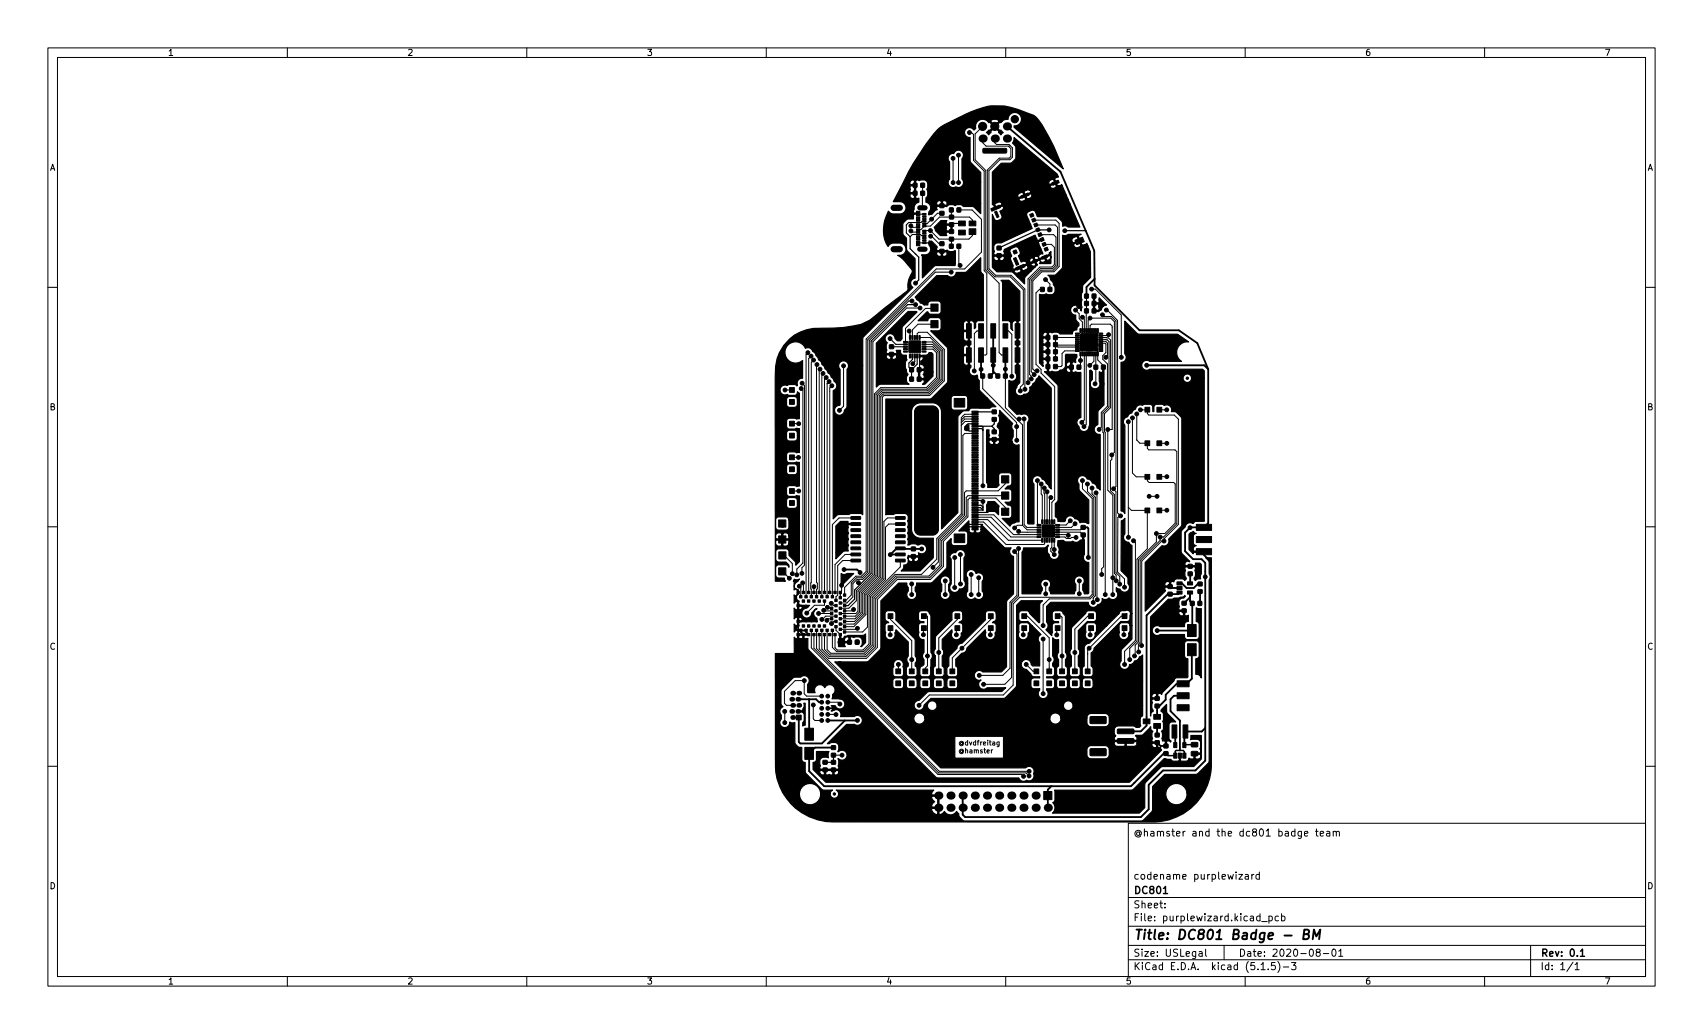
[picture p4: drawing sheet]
<svg xmlns="http://www.w3.org/2000/svg" width="356mm" height="216mm" viewBox="0 0 356 216" stroke-linecap="round" stroke-linejoin="round" font-family="sans-serif">
<defs><g id="words">
<text font-size="2.8" x="236.6" y="196.2">Title: DC801 Badge - BM</text>
<g font-size="2.1">
<text x="236.6" y="174.6">@hamster and the dc801 badge team</text>
<text x="236.6" y="183.6">codename purplewizard</text>
<text x="236.6" y="189.7">Sheet:</text>
<text x="236.6" y="186.7">DC801</text>
<text x="236.6" y="192.4">File: purplewizard.kicad_pcb</text>
<text x="236.6" y="202.5">KiCad E.D.A. kicad (5.1.5)-3</text>
<text x="236.6" y="199.7">Size: USLegal</text>
<text x="258.6" y="199.7">Date: 2020-08-01</text>
<text x="321.6" y="199.7">Rev: 0.1</text>
<text x="321.6" y="202.5">Id: 1/1</text>
</g>
<g font-size="1.8">
<text x="35" y="11.6">1</text>
<text x="85" y="11.6">2</text>
<text x="135" y="11.6">3</text>
<text x="185" y="11.6">4</text>
<text x="235" y="11.6">5</text>
<text x="285" y="11.6">6</text>
<text x="335" y="11.6">7</text>
<text x="10.3" y="35.6">A</text>
<text x="343.9" y="35.6">A</text>
<text x="10.3" y="85.7">B</text>
<text x="343.9" y="85.7">B</text>
<text x="10.3" y="135.6">C</text>
<text x="343.9" y="135.6">C</text>
<text x="10.3" y="185.7">D</text>
<text x="343.9" y="185.7">D</text>
<text x="35" y="205.6">1</text>
<text x="85" y="205.6">2</text>
<text x="135" y="205.6">3</text>
<text x="185" y="205.6">4</text>
<text x="235" y="205.6">5</text>
<text x="285" y="205.6">6</text>
<text x="335" y="205.6">7</text>
</g>
<g font-size="1.4">
<text x="200" y="155.6">@dvdfreitag</text>
<text x="200" y="157.3">@hamster</text>
</g>
</g></defs>
<g fill="none" stroke="#000" stroke-width=".21">
<path d="M10 10h335.6v195.9h-335.6zM12 12h331.6v191.9h-331.6zM60 10v2M110 10v2M160 10v2M210 10v2M260 10v2M310 10v2M192.7 38.7l-.1 4.7M199 33.1v5M199 38.1h.1M200.1 32.4v5.7"/>
<path d="M200.1 38.1h.1M202.4 27.7h.5l.4 .4v5.4l2.2 2.2v20.8l.6 .6v16.8l-.3 .2h-1M205.2 28.9v.9l.7 .7h4.7l.5 .5v1.7l-.4 .3h-2.1l-2.4 2.5v20.7l1.5 1.6h3.3l2.7 2.7v19.7l-.6 .6-.1 .8M205.2 26.4l-1.6 1.6v5.4l2.2 2.2v20.8l2.8 2.8v14.4l.5 .5h.8M207.7 28.9v.9l.4 .4h2.6l.7 .7v1.9l-.5 .6h-2.1l-2.3 2.2v20.5l1.4 1.4h3.2l2.9 2.9v20.9M210.7 30.7h.1M210.9 30.4h.1M10 60h2M190.2 47.1l.3 .4h1.2M190.2 48.2l.3 .3h1.2M191.7 44.6l1.3 .1M191.7 49h.5l.2 .2h.6"/>
<path d="M193 50.7l-1.3 .1M193 46.2h-.4l-.3 .3h-.6M193 48.2l1.3-.1 1.8 1.8h6.2l.8-.7v-.8M194.3 49.3h.2l1.6 1.6h.6M194.5 45.8l-.9 .9h-.6M194.5 45.8h.1M196.7 44.5h-.9l-1.3 1.3M198.6 56.8h-3.3l-14.1 14.1v48.6l-1.2 1.1h-1.2l-1 1.1v2.5l-1.2 1.2h-.2M198.6 43.8l.1 1.5M198.7 49.9l-.1 1.5M200.2 51.4v3.8l.3 .2M200.2 43.8h2.8l1.9 2v6.8l-3.5 3.6h-5.9l-14.6 14.6v48.5l-1 1h-1.2l-2.3 2.4v1.6"/>
<path d="M203.1 46.7v-.7l-.7-.7h-6.2l-1.9 1.9h-1.3l-.7 .8h-.6M215.9 46h4.6l.7 .6v9.1l-1.1 1h-2.5l-1.9 1.9v18.4l.3 .4h.6M216.3 47h4l.5 .5v8l-.9 .9h-2.5l-2.1 2.1v19.1l.6 .6M217.2 49h2.8l.5 .5v5.9l-.7 .7h-2.5l-2.3 2.3v19.8l.3 .3v.6M218 51h1.5l.7 .6v3.7l-.5 .5h-2.6l-2.4 2.4v21.7M218.3 58.4l.9 .9v1.1M343.6 60h2M168.7 73.6l-.4 .4v50.6M169.4 74.4l-.5 .5v48.8M169.9 75.2l-.5 .5v45.9l-.1 .1v1.2l.1 .1v1.6M170.6 76.1l-.1 45.5 .2 .2v1.1l-.2 .2v1.5M171.2 77.1l-.1 .1v46.5"/>
<path d="M171.9 78l-.3 .2v46.4M172.5 78.8l-.3 .4v44.5M173.1 79.7l-.4 .4v44.5M176.1 76.4v8.4l-.8 .9M190.4 62.8h-.7l-8.2 8.3v48.5l-1.4 1.4h-1.1l-.9 .9v2.8l-1.3 1.2h-1.3M191.5 70.5v-.8l.3-.3h1.8l3.6 3.5v6.6l-3.1 3.1h-9.5l-.4 .3v37.8l-3.4 3.5v4.1l-2.5 2.6h-1.9M192 70.5h2.2l2.7 2.6v6.3l-2.9 2.9h-9.6l-.5 .5v37.8l-3.4 3.4v4.2l-2.1 2.1h-2.9M192.1 64.3h-2.8l-7 7.1v48.5l-3.5 3.4v2.1l-1.6 1.6h-1.7M193 71.4h1.7l1.8 1.8v6l-2.7 2.7h-9.5l-.7 .8v37.7l-3.5 3.5v4.2l-1.7 1.7h-2M193 72.4h1.8l1.1 1.1v5.5l-2.3 2.3h-9.6l-1.1 1.1v37.8l-3.4 3.4v4.2l-.9 .9h-2.2M193 72.9h1.8l.7 .7v5.2l-2.1 2.1h-9.5l-1.3 1.3v37.8l-3.5 3.5v4.1l-.4 .5h-3.2M193 71.9h1.7l1.5 1.5v5.7l-2.5 2.5h-9.5l-.9 .9v37.8l-3.5 3.5v4.1l-1.3 1.3h-3"/>
<path d="M195.1 67.7h-3.4l-1.2 1.2v1.6M195.1 64.4h-1.8l-4.2 4.2v2.8M204.8 69.1h-.8l-.5 .5-.1 7.9M205.2 78.5v2.6l7.1 7.1v3.7M209.9 69.1h.7l.7 .7v8.8M209.9 78.5v6.6l3.6 3.6v21M215.9 78.2h.1M217.7 60.4h-.7l-.7 .8v14.9l1.1 1v.8l2.8 2.8v23.6l-.6 .6v4M220.4 74.9h.1M220.4 72l.5 .5h4.1M220.5 72.1h4.5M224.6 64.8l.7 .7v1l.7 .7v1.8"/>
<path d="M225 71.7h2.2M225 70.5h-4.6v4.4M225 73.3h-2.7l-.5 .5v2.5l-.2 .2h-1.2M225.6 73.9v2.4l-.3 .4M226 66.2l.4 .4v2.4M226.4 73.9v13.8l-.5 .5M226.8 73.9v14.7l-.5 .5M226.9 61.8l-.1 7.2M227.2 69v-2.2l.4-.4h4.3l.8 .8v27.3l-.5 .5v.9l-.3 .3v6.3l.8 .8v16.4l.4 .4v1.2M227.2 71.7v2.2M227.4 71.5l.6 .6h1.9M227.6 71.7v2.2"/>
<path d="M227.6 69v-1l.3-.3h3.9l.4 .4v21.6h-.9v12.7l1.1 1v20.8M227.9 60.4h.8l5.4 5.4v8.8M228.4 73.9v1.5l-.8 .9M228.8 73.9v6.1l-.1 .1M228.8 76.7h.1M229 73l.2 .5v1.7l1.2 1.1v.4M229.2 69v.7l-2 2M229.9 71.7h.8l.2 .1v1.8l-.6 .7v.7l.9 1v8.8l-1.2 1.3v3.1l-.5 .5M229.9 70.5l1.6 .1 .4 .4v14.1l-1.3 1.3v3.7l.2 .2v33.9M229.9 71.3h1l.3 .3v2.7l-.3 .3M229.9 70.9a1.84 1.84 0 0 1 1.7 .4v13.7l-1.3 1.2v4.1l.2 .1v27.9l-.5 .4v1.3M230.2 65.7l.4 .4h1.5l.9 .9v34.6l-.5 .6 .5 .5v16.9l.8 .8v1.6"/>
<path d="M231 64.7h.2l2.2 2.2v40.2l.6 .6h-.2l-.4 .4v11.3l1.4 1.5v1.7M231.5 69.9l-.2 .2h-1.4M163.9 81.4h1.5M163.9 81.4h.1M165.4 88.5h1.4M165.4 95.5h1.3M166.8 88.5h.1M167.3 81.1l.3 .4v36.1M167.5 80l.5 .5v37.5l-.6 .5v1.2M173.7 80.5l-.4 .5v42.7M201.4 87.5l-.7 .7M201.4 87.5h.1"/>
<path d="M201.4 87.5h2.2M203.6 90.5h-2.1l-.4 .4v16.6l-5.2 5.1v4.7l-1.1 1.2M203.6 86.5h-2.2l-.7 .7v20.1l-5.1 5.2v4.2l-3.2 3.2h-5.5l-4.7 4.8M203.6 87h-2.2l-.7 .7M203.6 88h-2.1l-.8 .8M212.3 91.9h.1M212.8 87.5l-.3 .2M213.8 87.5v22l.6 .6h2.5M214 81.3h.1M235.6 88.1v24.1M236.5 87.3v11.5l.8 .8h2.3v.8l.3 .3h5.2l.3 .4v8.1l-2.2 2.2h-1.7v1.8l-3.8 3.7v17.1l-.7 .7v2.1l-.1 .2M237.4 91.9l.6 .6 1.6 .1v1l.3 .3h5.5l.3 .4v15.1l-2.8 2.7h-.7v.7l-4.1 4.2v17.1l-.4 .4 .1 1.6"/>
<path d="M237.4 86.4v5.5M238.1 85.6h1.4M239.6 85.5v.9l.3 .3h5.3l.9 .8v22l-3 3v.5h-.5l-4.2 4.2v17.6M239.6 85.5l-.1 .1M242.1 85.5l1.5 .1M242.1 92.5l1.5 .1M243.6 99.5h-1.5M10 110h2M163.3 119.3l1.5 1.4M163.4 116h.3l1.7 1.7v2.1M165.4 102.5h1.4M167.6 117.6l-1.2 1.2v1.2"/>
<path d="M167.6 117.6h.1M178.7 117h-2.7l-1.1 1.1v6.2l-.3 .3v.8M178.7 108.1h-3.5l-1.4 1.4v15.1M178.7 115.8h-2.2l-2.1 2.1v5.8M188 108.1h-2.7l-.7 .8v12l-3.5 3.4v6.6l-1 1.1h-3.7M188 109.4h-2.4l-.7 .7v10.9l-3.4 3.4v10.1l-1.3 1.2h-5.4l-.4-.4v-2.8M188 117v1.4l-6.2 6.2v10l-1.5 1.5h-5.6l-.9-.9v-3.6M199.3 116.4v6.3M199.4 116.4h-.1M200.5 115.8h.1M200.6 115.8v6.1M202.8 120h.1"/>
<path d="M202.8 120v4.2M203.6 108h3.4l4.1 4.1h5.8M203.6 107.5h3.9l4.1 4.1h5.3M203.6 109h1.8l4.7 4.7h7.9l.1-.2v-.7M203.6 108.5h2.6l4.4 4.3h7M204.4 108.5h.1M209.9 103.5h-7.8l-.3 .4v3.9l-5.2 5.1v5.2l-2.5 2.5h-6.9l-4.4 4.4v10l-2 2.1h-7.6l-1.6-1.6v-3.9M209.9 100.1v.9l-1.5 1.5h-6.6l-.4 .3v4.8l-5.1 5.1v5.3l-2.3 2.3h-6.9l-4.6 4.6v10l-1.9 1.9h-7.3l-1.1-1.2v-3.1M209.9 106.9v-1l-1.9-1.9h-5.5l-.4 .3v3.6l-5.1 5.1v5.3l-2.7 2.7h-6.9l-4.2 4.2v10l-2.3 2.3h-7.9l-1.9-2v-3M211.9 115.2l.5 .5v8.6l-1.5 1.5v13.7l-1.5 1.5h-4.9M212.7 114.5v9.9l-1.5 1.5v15.6l-1.4 1.4h-4.4M212.7 111l.2 .1h4"/>
<path d="M213.5 109.7l1 .9h2.4M213.5 109.7h-1.1l-.5 .5M216.6 100.3v9l.3 .3M217.4 101.1v2.1l.2 .2v5.5M217.4 101.7h.1M217.5 112.8h.1M218.1 101.9v7M218.6 102.7v6.2M218.9 110.9l.2 .2h6.5l.6 .6M219.4 103.9l-.3 .3v4.7M219.6 112.8v1.5l-.2 .2v.6l.7 .7M220.1 112.8v2"/>
<path d="M220.8 112.1h1.6l.3 .3 2-.2M220.8 111.6h2.1l.2 .2M223.5 108.7l-.9 .9h-1.8M224.5 109.4l-.8 .7h-2.9M226 100.3v1.7l2.1 2.1v20l-.6 .6h-14.6l-1.3 1.4v17l-2.1 2h-15.4l-2.2 2.2M226.2 110.1l-.5 .5h-4.9M227.1 101.1v1.5l1.3 1.4v20.3l-.8 .7h-8.5l-1.3 1.3v4.3M228 101.9v1.2l.7 .7v20.6l-.4 .5v.9M228.9 102.9l.2 .2v22.1M235.6 105.9l.7 .7h3.3v8l-2.2 2.1v17.2l-1.5 1.5v2.3M236.7 112.9l.4 .4v20.4l-2.3 2.3v2.7M240 103.6h1.6"/>
<path d="M242.1 106.5h1.5M242.1 106.5h.1M343.6 110h2M166.9 122.4l.3 .3v1.9M167.6 121.7l.2 .1v1.9M169.4 131.6v3.7l26.5 26.4h17.4l.4 .4M170 122.5h.1M170 122.5v1.2M170 132.5v2.8l26 26.1h18.2l.7 .6M170.5 131.6v3.8l25.6 25.7h18.8M170.9 128.1h2.8M171.9 128.1h.1"/>
<path d="M172 127.4l.1 .2h2.5M172.2 125.5v.9h-2.1l-1.6 1.6M172.8 126.8l.2 .2h.7M173.6 126l.5 .5h.5M173.7 129.2h-.7l-.3 .3M174.6 130.9v.7l.9 .9M174.6 129.8h-.5l-.5 .4M174.6 128.7h-2.2l-.8 .6M175.7 122.2v1.2l-.2 .3M178.2 127.3l-.3 .3h-1.5M179 131.2l-.2 .2h-3.3M182.1 124.7h.1"/>
<path d="M182.1 124.7v10l-1.6 1.7h-7l-.8-.8v-4M185.9 128.7v.6l4.5 4.5v6.4M185.9 131.2v1.4M187.6 138.7v1.5M190.4 121.9v2.3M192.9 128.7h.8v10.3l-.5 .5v.7M192.9 131.2l-.1 1.3M197.4 121.3v2.9M199.9 128.7v.6l-3.9 3.9v7M199.9 131.2l-.2 .2v1.2M204.4 120.6v3.6M206.9 128.7v.6l-8.1 8.1v2.8"/>
<path d="M206.9 131.2l-.1 1.4M213.9 128.7h.6l4.6 4.5v7M213.9 131.2l-.2 .2v1.2M214.3 138.7h.1M214.3 138.7l1.4 1.5h.7M217.8 133.4v11.4M218.4 122v2M219.1 137.7h.1M220.8 128.7h.7l.3 .2v11.3M220.8 131.2l-.1 .1v1.3M221.8 137h.1M224.4 136.2v4"/>
<path d="M224.4 136.2h.1M225.4 121.3v2.7M227.1 136.6h.1M227.4 135.3h.1M227.8 131.2l-.2 .1v1.3M228.2 128.3l-.4 .4h-.6l-2.8 2.7v4.8M234.8 122.6h.1M234.8 131.2l-.1 .1v1.2M235.3 128.1l-.5 .6h-.7l-7 7v4.5M10 160h2M163.9 148.5v.1M163.9 148.6v2.3"/>
<path d="M169.8 147.2v2.9l.4 .3h1.4M171.6 145.4h-3.2l-.5-.5v-2.8h-1.9l-2.2 2.3v2.4l.4 .5h1.3M172.8 146.6h2.2l.4 .4M172.8 149.2h1.8M174 157.7h1.8M343.6 160h2M235.6 171.9h108v32h-108zM272.4 174.1l.7-.2-.1-.3h-.4l-.2 .2 .1 .7h.5M274.7 173.6h.5M274.9 173.1v1.3l.3 .2M275.7 174.1l.7-.2-.1-.3h-.4l-.2 .2v.7h.6M277 173.6h.6l.1 1"/>
<path d="M277.7 173.9l-.5 .1-.2 .2 .2 .4 .5-.1M278.4 173.7l.2-.1h.4v1M278.4 173.6v1M279 173.8l.2-.2h.4l.1 1M235.6 197.4h108M235.6 193.4h108M235.6 187.4h108M243.2 189.4v.2M243.2 188.7v.1M250.4 198.7h.6v1M251 199l-.5 .1-.2 .2 .2 .4 .5-.1M251.7 198.2v1.3l.3 .2"/>
<path d="M255.6 197.4v3M258.7 182.6h.8l-.8 1h.8M260 182.6h.6l.1 1M260.7 182.9l-.5 .1-.2 .2 .2 .4 .5-.1M261.4 182.6v1M261.8 182.6l-.4 .3M263 182.6h-.5l-.3 .3 .2 .6h.6M263 182.1v1.5M263.5 192.4h1.1M265 191.4l.4-.1 .3 .3-.2 .6h-.5M265 191.3v1.5M267 191.4l-.5-.1-.3 .3 .2 .6h.6"/>
<path d="M267.6 191.4l.4-.1 .3 .3-.1 .6h-.6M267.6 190.8v1.5M275.1 198.8l-.3-.3 .1-.2 .2-.1h.4l.2 .3-.1 .2-.6 .2-.2 .2 .1 .4 .2 .2h.3l.3-.3v-.3l-.3-.3M276.3 199.1h1.2M278.3 198.2h.2a.8 .8 0 0 1 .5 .7 .8 .8 0 0 1-.5 .8 1 1 0 0 1-.2-1.5zM279.5 198.6l.5-.4v1.5M279.5 199.7h.9M319.6 197.4v6.5M60 203.9v2M110 203.9v2M160 203.9v2M210 203.9v2"/>
<path d="M235.6 200.4h108M260 203.9v2M263.3 202.5h.9M264.8 202.3v.2M266.2 201h-.7v.7l.2-.2 .5 .1 .1 .2-.1 .5-.2 .2-.5-.2M266.8 200.8a1.72 1.72 0 0 1 0 2.2M268 201.9h1.1M269.7 201h.9l-.5 .5 .4 .2v.6l-.2 .2-.6-.2M310 203.9v2M328.5 200.9l-1.3 1.9M328.9 201.4l.4-.4v1.5M328.9 202.5h.8"/>
</g>
<path d="M205.2 105.9v.6M243.5 157.3l.4 .5h1.5v-.9l.2-.2h1.5l.2 .2v.9M249.4 155.5l-2.1 .1M242.9 186.6h.9M330 198.6l.4-.4v1.5M330 199.7h.9" fill="none" stroke="#000" stroke-width=".3"/>
<path d="M272.2 195.1l.9-.1 .2-.3-.1-.5-.8-.1-.3 2h.8l.3-.2a.53 .53 0 0 0 0-.7l-.3-.1M274.1 196.1l.3-2 .4 1.4 .9-1.4-.3 2" fill="none" stroke="#000" stroke-width=".4"/>
<g fill="#000" stroke="#000" stroke-width=".21">
<path d="M190.7 39.9l.8 .1-.1 .8-.7-.1zM190.7 38.3h.8l-.1 .8h-.7zM192.3 39.9l.7 .1v.8l-.7-.1zM192.3 38.3h.7v.8h-.7zM205.3 31h4.7l.2 .1v.6l-.2 .3h-4.6l-.2-.2zM219.6 38.2l1.4-.6 .2 .5-1.3 .6zM191.4 44.1h.7v1h-.7zM191.4 45.3h.7v.3h-.7zM191.4 45.8h.7v.3h-.7zM191.4 46.3h.7v.3h-.7zM191.4 46.8h.7v.3h-.7zM191.4 47.3h.7v.3h-.7z"/>
<path d="M191.4 47.8h.7v.3h-.7zM191.4 48.3h.7v.3h-.7zM191.4 48.8h.7v.3h-.7zM191.4 49.3h.7v.3h-.7zM191.4 49.8h.7v.3h-.7zM191.4 50.3h.7v1h-.7zM192.7 50.6h.7v.3h-.7zM192.7 50.1h.7v.3h-.7zM192.7 49.6h.7v.3h-.7zM192.7 49.1h.7v.3h-.7zM192.7 48.6h.7v.3h-.7zM192.7 48.1h.7v.3h-.7z"/>
<path d="M192.7 47.1h.7v.3h-.7zM192.7 46.6h.7v.3h-.7zM192.7 46.1h.7v.3h-.7zM192.7 45.6h.7v.3h-.7zM192.7 45.1h.7v.3h-.7zM192.7 44.6h.7v.3h-.7zM196.3 50.5h.8v.7l-.8 .1zM196.3 52.1h.8v.7h-.8zM196.3 42.6h.8v.7h-.8zM196.3 44.2l.8-.1v.8h-.8zM198.3 49.6h.8v.7h-.8zM198.3 48h.8v.7h-.8z"/>
<path d="M198.3 51h.7v.8h-.8zM198.3 46.5h.8v.8h-.8zM198.3 44.9h.8v.8h-.8zM198.3 43.4h.7v.9l-.7-.1zM199.8 51h.8v.8h-.8zM199.8 43.4h.8v.9l-.8-.1zM200.2 48.1h1.4v1h-1.4zM200.2 46.2h1.4v1h-1.4zM202.4 46.2h1.4v1h-1.4zM202.4 47.8h1.4v1.2h-1.4zM206.9 43.6l1.8-.8 .2 .5-1.8 .8zM207.7 44.3l.4-.2 .5 1.2-.4 .1z"/>
<path d="M208.2 51.4h.8v.7l-.8 .1zM208.2 53h.8v.7h-.8zM211.5 52.4l.6-.2 .3 .6-.6 .3zM211.6 54l.5-.2 .6 1.4-.5 .2zM212.1 55.9l1.7-.7 .2 .5-1.7 .7zM213.1 40.9l1.6-.6 .2 .5-1.6 .6zM215 44.8l.6-.3 .3 .6-.7 .3zM215.4 45.8l.7-.3 .2 .6-.6 .3zM215.6 54.5l.8-.4 .2 .5-.8 .3zM215.9 46.8l.6-.3 .2 .6-.6 .3zM216.3 47.8l.6-.2 .3 .5-.7 .3zM216.7 48.8l.7-.2 .2 .6-.6 .2z"/>
<path d="M217.1 49.9l.7-.3 .2 .6-.6 .2zM217.3 60h.7v.9l-.7-.1zM217.5 53.7l1.1-.5 .2 .5-1.1 .4zM217.6 50.9l.6-.3 .3 .6-.7 .3zM218 51.9l.6-.3 .3 .6-.6 .3zM218.9 60h.7v.9l-.8-.1zM224.5 50.2l1.5-.7 .4 .9-1.6 .7zM185.7 72h.8l.1 .8h-.8zM185.7 73.6h.8l.1 .7-.8 .1zM188.7 73.3h.7l.1 .2h-.8zM188.7 72.8h.7l.1 .2h-.8zM188.7 72.3h.7l.1 .2h-.8z"/>
<path d="M188.7 71.8h.7l.1 .2h-.8zM188.7 71.3h.7l.1 .2h-.8zM189.9 70.1h.2v.8l-.2-.1zM189.9 73.9l.2 .1v.8l-.2-.1zM189.8 71.2h2.4v2.4h-2.4zM190 78.8h.7v.8h-.7zM190 76.8h.7v.8h-.7zM190.4 70.1h.2v.8l-.2-.1zM190.4 74h.2v.8l-.2-.1zM190.9 70.1h.2v.8l-.2-.1zM190.9 73.9l.2 .1v.8l-.2-.1zM191.4 70.1h.2v.8l-.2-.1z"/>
<path d="M191.4 73.9l.2 .1v.8l-.2-.1zM191.5 78.8h.8v.8h-.8zM191.5 76.8h.8v.8h-.8zM191.9 70.1h.2v.8l-.2-.1zM191.9 73.9l.2 .1v.8l-.2-.1zM192.6 71.3h.7l.1 .2h-.8zM192.6 71.8h.7l.1 .2h-.8zM192.6 72.3h.7l.1 .2h-.8zM192.6 72.8h.7l.1 .2h-.8zM192.6 73.3h.7l.1 .2h-.8zM194.4 63.5h1.5v1.5h-1.5zM194.4 66.9h1.5v1.5h-1.5z"/>
<path d="M201.8 67.6h1v3h-1zM201.8 72.6h1v3h-1zM204.8 78.1h.8v.8h-.8zM204.4 67.6h1v3h-1zM204.4 72.6h1v3h-1zM206.4 78.1h.8l-.1 .8h-.7zM206.9 67.6h1v3h-1zM206.9 72.6h1v3h-1zM208 78.1h.7v.8h-.7zM209.6 78.1h.7v.8h-.8zM209.4 67.6h1v3h-1zM209.4 72.6h1v3h-1z"/>
<path d="M212 67.6h1v3h-1zM212 72.6h1v3h-1zM218.4 70.1h.8v.8h-.8zM218.4 71.5h.8v.9h-.8zM218.4 74.5h.8v.9l-.8-.1zM218.4 73h.8v.9l-.8-.1zM218.4 76.1h.8v.9h-.8zM220 70.1h.8v.8h-.8zM220 71.5h.8v.9h-.8zM220 74.5h.8l-.1 .9-.7-.1zM220 73h.8l-.1 .9-.7-.1zM220 76.1h.8v.9h-.8z"/>
<path d="M223.3 76.3h.8v.8h-.8zM224.6 73.2l.7-.1 .1 .2-.8 .1zM224.6 72.8l.7-.1 .1 .2-.8 .1zM224.6 72.4l.7-.1 .1 .2-.8 .1zM224.6 72l.7-.1 .1 .2-.8 .1zM224.6 71.6l.7-.1 .1 .2-.8 .1zM224.6 71.2l.7-.1 .1 .2-.8 .1zM224.6 70.8l.7-.1 .1 .2-.8 .1zM224.6 70.4l.7-.1 .1 .2-.8 .1zM224.6 70l.7-.1 .1 .2-.8 .1zM224.6 69.6l.7-.1 .1 .2-.8 .1zM224.9 76.3h.8l-.1 .8h-.7z"/>
<path d="M225.5 73.5h.2v.8h-.2zM225.5 68.6l.2 .1v.7h-.2zM225.7 69.7h3.4v3.5h-3.4zM225.9 73.5h.2v.8h-.2zM225.9 68.6l.2 .1v.7h-.2zM226.3 73.5h.2v.8h-.2zM226.3 68.6l.2 .1v.7h-.2zM226.5 63h.8l-.1 .8h-.7zM226.5 61.4h.8l-.1 .8h-.7zM226.5 64.5h.8l-.1 .8h-.7zM226.7 73.5h.2v.8h-.2zM226.7 68.6l.2 .1v.7h-.2z"/>
<path d="M227.1 73.5h.2v.8h-.2zM227.1 68.6l.2 .1v.7h-.2zM227.5 73.5h.2v.8h-.2zM227.5 68.6l.2 .1v.7h-.2zM227.9 73.5h.2v.8h-.2zM227.9 68.6l.2 .1v.7h-.2zM228.1 63h.7v.8h-.7zM228.1 61.4h.7v.8h-.7zM228.1 64.5h.7v.8h-.7zM228.3 73.5h.2v.8h-.2zM228.3 68.6l.2 .1v.7h-.2zM228.4 76.3h.8v.8h-.8z"/>
<path d="M228.7 73.5h.2v.8h-.2zM228.7 68.6l.2 .1v.7h-.2zM229.1 73.5h.2v.8h-.2zM229.1 68.6l.2 .1v.7h-.2zM229.5 69.6l.7-.1 .1 .2-.8 .1zM229.5 70l.7-.1 .1 .2-.8 .1zM229.5 70.4l.7-.1 .1 .2-.8 .1zM229.5 70.8l.7-.1 .1 .2-.8 .1zM229.5 71.2l.7-.1 .1 .2-.8 .1zM229.5 71.6l.7-.1 .1 .2-.8 .1zM229.5 72l.7-.1 .1 .2-.8 .1zM229.5 72.4l.7-.1 .1 .2-.8 .1z"/>
<path d="M229.5 72.8l.7-.1 .1 .2-.8 .1zM229.5 73.2l.7-.1 .1 .2-.8 .1zM230 76.3h.8l-.1 .8h-.7zM164.9 90.5h1v1h-1zM164.9 88h1v1h-1zM164.9 83.4h1v1h-1zM164.9 80.9h1v1h-1zM164.9 97.5h1v1h-1zM164.9 95h1v1h-1zM191.3 85.1l.8-.3 2.6-.1a1.25 1.25 0 0 1 1.3 1.3v24.5a1.25 1.25 0 0 1-1.3 1.2h-2.5a1.25 1.25 0 0 1-1.2-1.2v-24.5zM199.2 83.2h2.2v1.8h-2.2zM202.9 99.8h1.3v.3h-1.3z"/>
<path d="M202.9 99.3h1.3v.3h-1.3zM202.9 98.8h1.3v.3h-1.3zM202.9 98.3h1.3v.3h-1.3zM202.9 97.8h1.3v.3h-1.3zM202.9 97.3h1.3v.3h-1.3zM202.9 96.8h1.3v.3h-1.3zM202.9 96.3h1.3v.3h-1.3zM202.9 95.8h1.3v.3h-1.3zM202.9 95.3h1.3v.3h-1.3zM202.9 94.8h1.3v.3h-1.3zM202.9 94.3h1.3v.3h-1.3zM202.9 93.8h1.3v.3h-1.3z"/>
<path d="M202.9 93.3h1.3v.3h-1.3zM202.9 92.8h1.3v.3h-1.3zM202.9 92.3h1.3v.3h-1.3zM202.9 91.8h1.3v.3h-1.3zM202.9 91.3h1.3v.3h-1.3zM202.9 90.8h1.3v.3h-1.3zM202.9 90.3h1.3v.3h-1.3zM202.9 89.8h1.3v.3h-1.3zM202.9 89.3h1.3v.3h-1.3zM202.9 88.8h1.3v.3h-1.3zM202.9 88.3h1.3v.3h-1.3zM202.9 87.8h1.3v.3h-1.3z"/>
<path d="M202.9 87.3h1.3v.3h-1.3zM202.9 86.8h1.3v.3h-1.3zM202.9 86.3h1.3v.3h-1.3zM202.9 85.8h1.3v.3h-1.3zM207.2 85.6h.8v.8h-.8zM207.2 87.2h.8v.7l-.8 .1zM207.2 91.4h.8v.7h-.8zM207.2 89.8h.8v.7l-.8 .1zM239.1 85h1v1h-1zM239.1 92.1h1v1h-1zM239.1 99.1h1v1h-1zM241.6 85h1v1h-1z"/>
<path d="M241.6 92.1h1v1h-1zM241.6 99.1h1v1h-1zM162.6 108.6h1.5v1.5h-1.5zM162.6 111.9h1.5v1.5h-1.5zM162.6 115.2h1.5v1.5h-1.5zM164.9 104.5h1v1h-1zM164.9 102h1v1h-1zM177.7 116.8l1.9-.1 .1 .5-.1 .1h-1.8zM177.7 115.5h1.9l.1 .4-.1 .2h-1.8zM177.7 114.2h1.9l.1 .5-.1 .1h-1.8zM177.7 113l1.9-.1 .1 .5-.1 .1h-1.8zM177.7 111.7h1.9l.1 .4-.1 .2h-1.8z"/>
<path d="M177.7 110.4h1.9l.1 .5-.1 .1h-1.8zM177.7 109.2l1.9-.1 .1 .5-.1 .1h-1.8zM177.7 107.9h1.9l.1 .4-.1 .1h-1.8zM187 107.9h1.9l.1 .4-.1 .1h-1.8zM187 109.2l1.9-.1 .1 .5-.1 .1h-1.8zM187 110.4h1.9l.1 .5-.1 .1h-1.8zM187 111.7h1.9l.1 .4-.1 .2h-1.8zM187 113l1.9-.1 .1 .5-.1 .1h-1.8zM187 114.2h1.9l.1 .5-.1 .1h-1.8zM187 115.5h1.9l.1 .4-.1 .2h-1.8zM187 116.8l1.9-.1 .1 .5-.1 .1h-1.8zM190.3 114.2h.8v.8h-.8z"/>
<path d="M190.3 115.8h.8v.7l-.8 .1zM199.2 111.5h2.2v1.8h-2.2zM202.9 110.3h1.3v.3h-1.3zM202.9 109.8h1.3v.3h-1.3zM202.9 109.3h1.3v.3h-1.3zM202.9 108.8h1.3v.3h-1.3zM202.9 108.3h1.3v.3h-1.3zM202.9 107.8h1.3v.3h-1.3zM202.9 107.3h1.3v.3h-1.3zM202.9 106.8h1.3v.3h-1.3zM202.9 106.3h1.3v.3h-1.3zM202.9 105.8h1.3v.3h-1.3z"/>
<path d="M202.9 105.3h1.3v.3h-1.3zM202.9 104.8h1.3v.3h-1.3zM202.9 104.3h1.3v.3h-1.3zM202.9 103.8h1.3v.3h-1.3zM202.9 103.3h1.3v.3h-1.3zM202.9 102.8h1.3v.3h-1.3zM202.9 102.3h1.3v.3h-1.3zM202.9 101.8h1.3v.3h-1.3zM202.9 101.3h1.3v.3h-1.3zM202.9 100.8h1.3v.3h-1.3zM202.9 100.3h1.3v.3h-1.3zM209.1 106.1h1.5v1.5h-1.5z"/>
<path d="M209.1 102.7h1.5v1.5h-1.5zM209.1 99.3h1.5v1.5h-1.5zM216.6 112h.7l.1 .2h-.8zM216.6 111.5h.7l.1 .2h-.8zM216.6 111h.7l.1 .2h-.8zM216.6 110.5h.7l.1 .2h-.8zM216.6 110h.7l.1 .2h-.8zM216.6 109.5h.7l.1 .2h-.8zM217.5 112.4h.3l-.1 .8h-.2zM217.5 108.5l.3 .1-.1 .7h-.2zM217.7 109.6h2.4v2.5h-2.4zM218 112.4h.3l-.1 .8h-.2z"/>
<path d="M218 108.5l.3 .1-.1 .7h-.2zM218.5 112.4h.3l-.1 .8h-.2zM218.5 108.5l.3 .1-.1 .7h-.2zM219 112.4h.3l-.1 .8h-.2zM219 108.5l.3 .1-.1 .7h-.2zM219.5 112.4h.3l-.1 .8h-.2zM219.5 108.5l.3 .1-.1 .7h-.2zM220 112.4h.3l-.1 .8h-.2zM220 108.5l.3 .1-.1 .7h-.2zM220.4 109.5h.8v.2h-.7zM220.4 110h.8v.2h-.7zM220.4 110.5h.8v.2h-.7z"/>
<path d="M220.4 111h.8v.2h-.7zM220.4 111.5h.8v.2h-.7zM220.4 112h.8v.2h-.7zM225.8 109.7h.8v.8h-.8zM225.8 111.3h.8v.7l-.8 .1zM239.1 106.1h1v1h-1zM241.6 106.1h1v1h-1zM248.1 119.4h.8v.8h-.8zM248.1 117.9h.8v.7h-.8zM249.8 114.6h3.2v1.2h-3.2zM249.8 112h3.2v1.3h-3.2zM249.8 109.5h3.2v1.3h-3.2z"/>
<path d="M162.6 118.6h1.5v1.5h-1.5zM166.4 129.5h.5v.5h-.5zM166.4 126.2h.5v.5h-.5zM166.4 123.5h.5v.5h-.5zM166.4 132.3h.5v.5h-.5zM167 124.4h.5v.5h-.5zM167 131.4h.5v.5h-.5zM167.5 125.3h.5v.5h-.5zM167.5 130.5h.5v.5h-.5zM167.5 123.5h.5v.5h-.5zM167.5 132.3h.5v.5h-.5zM168.1 124.4h.5v.5h-.5z"/>
<path d="M168.1 131.4h.5v.5h-.5zM168.6 125.3h.5v.5h-.5zM168.6 130.5h.5v.5h-.5zM168.6 123.5h.5v.5h-.5zM168.6 132.3h.5v.5h-.5zM169.2 124.4h.5v.5h-.5zM169.2 131.4h.5v.5h-.5zM169.7 125.3h.5v.5h-.5zM169.7 130.5h.5v.5h-.5zM169.7 123.5h.5v.5h-.5zM169.7 132.3h.5v.5h-.5zM170.3 124.4h.5v.5h-.5z"/>
<path d="M170.3 131.4h.5v.5h-.5zM170.8 125.3h.5v.5h-.5zM170.8 130.5h.5v.5h-.5zM170.8 123.5h.5v.5h-.5zM170.8 132.3h.5v.5h-.5zM171.4 124.4h.5v.5h-.5zM171.4 131.4h.5v.5h-.5zM171.9 125.3h.5v.5h-.5zM171.9 130.5h.5v.5h-.5zM171.9 123.5h.5v.5h-.5zM171.9 132.3h.5v.5h-.5zM172.5 124.4h.5v.5h-.5z"/>
<path d="M172.5 131.4h.5v.5h-.5zM173 123.5h.5v.5h-.5zM173 132.3h.5v.5h-.5zM173.4 126.8h.5v.5h-.5zM173.4 127.9h.5v.5h-.5zM173.4 129h.5v.5h-.5zM173.6 124.4h.5v.5h-.5zM173.6 131.4h.5v.5h-.5zM174.1 123.5h.5v.5h-.5zM174.1 132.3h.5v.5h-.5zM174.3 125.1h.5v.5h-.5zM174.3 126.2h.5v.5h-.5z"/>
<path d="M174.3 127.3h.5v.5h-.5zM174.3 128.4h.5v.5h-.5zM174.3 129.5h.5v.5h-.5zM174.3 130.6h.5v.5h-.5zM175.2 123.5h.5v.5h-.5zM175.2 124.6h.5v.5h-.5zM175.2 125.7h.5v.5h-.5zM175.2 126.8h.5v.5h-.5zM175.2 127.9h.5v.5h-.5zM175.2 129h.5v.5h-.5zM175.2 130.1h.5v.5h-.5zM175.2 131.2h.5v.5h-.5z"/>
<path d="M175.2 132.3h.5v.5h-.5zM176.1 124h.5v.5h-.5zM176.1 131.7h.5v.5h-.5zM176.1 125.1h.5v.5h-.5zM176.1 126.2h.5v.5h-.5zM176.1 127.3h.5v.5h-.5zM176.1 128.4h.5v.5h-.5zM176.1 129.5h.5v.5h-.5zM176.1 130.6h.5v.5h-.5zM177 133.7h.8v.8h-.8zM178.6 133.7h.8l-.1 .8h-.7zM185.4 130.7h1v1h-1z"/>
<path d="M185.4 128.2h1v1h-1zM187.1 139.7h1v1h-1zM189.9 139.7h1v1h-1zM192.4 130.7h1v1h-1zM192.4 128.2h1v1h-1zM192.7 139.7h1v1h-1zM195.5 139.7h1v1h-1zM198.3 139.7h1v1h-1zM199.4 130.7h1v1h-1zM199.4 128.2h1v1h-1zM206.4 130.7h1v1h-1zM206.4 128.2h1v1h-1z"/>
<path d="M213.4 130.7h1v1h-1zM213.4 128.2h1v1h-1zM215.9 139.7h1v1h-1zM218.6 139.7h1v1h-1zM220.3 130.7h1v1h-1zM220.3 128.2h1v1h-1zM221.3 139.7h1v1h-1zM223.9 139.7h1v1h-1zM226.6 139.7h1v1h-1zM227.3 130.7h1v1h-1zM227.3 128.2h1v1h-1zM234.3 130.7h1v1h-1z"/>
<path d="M234.3 128.2h1v1h-1zM243.9 123.7h.8l.1 .7h-.9zM243.9 122.1h.8l.1 .7-.9 .1zM245.8 123.4h1v.6h-1zM245.8 122.4h1v.7h-1zM245.8 121.5h1v.6h-1zM246.8 125.6h.8l.1 .7h-.8zM246.8 127.2l.8-.1 .1 .8h-.8zM248 121.5h1v.6h-1zM248 123.4h1v.6h-1zM248 130.4h1.8v2.5h-1.8zM248 134.4h1.8v2.5h-1.8z"/>
<path d="M248.6 125.6h.7v.8h-.7zM250.2 125.6h.7v.8h-.8zM250.2 123.1h.8v.8h-.8zM250.2 121.6l.8-.1v.8h-.8zM166.3 149.3h1v1h-1zM168.1 152.1h1.8v2.5h-1.8zM168.1 156.1h1.8v2.5h-1.8zM171.9 158.8h.8v.7l-.8 .1zM173.6 158.8h.8l.1 .7-.9 .1zM173.6 155.7h.8l.1 .8h-.9zM173.6 157.3h.8l.1 .7-.9 .1zM187.1 142.2h1v1h-1z"/>
<path d="M189.9 142.2h1v1h-1zM192.7 142.2h1v1h-1zM195.5 142.2h1v1h-1zM198.3 142.2h1v1h-1zM215.9 142.2h1v1h-1zM218.6 142.2h1v1h-1zM221.3 142.2h1v1h-1zM223.9 142.2h1v1h-1zM226.6 142.2h1v1h-1zM227.7 156.4l3.1-.1 .2 .2v1.2l-.3 .1h-3l-.1-.2zM227.7 149.7l3.1-.1 .2 .2v1.2l-.3 .1h-3l-.1-.2zM233.4 154.3l3.2-.1 .2 .2v.6l-.2 .2h-3.1l-.2-.2z"/>
<path d="M233.4 152.3l3.2-.1 .2 .2v.6l-.2 .2h-3.1l-.2-.2zM238.7 150.1h1.4v1h-1.4zM241.2 145.5h.8v.7h-.8zM241.2 147h.8v.8h-.8zM241.2 153.1h.8l.1 .7-.9 .1zM241.2 154.7h.8l.1 .7h-.9zM240.9 149.2h1.4v1h-1.4zM240.9 151.1h1.4v1h-1.4zM243 155.4h.9v.7l-.8 .1zM243 157l.9-.1v.8h-.8zM244.7 151.4h1v2.7h-1zM245.1 155h.6v1.1h-.6z"/>
<path d="M245.1 157.2h.6v1.1h-.6zM245.8 142.1h2.5v1.3h-2.5zM245.8 144.6h2.5v1.3h-2.5zM245.8 147.1h2.5v1.3h-2.5zM246 157.2h.7v1.1h-.7zM247 155h.6v1.1h-.6zM247 157.2h.6v1.1h-.6zM247 151.4h1v2.7h-1zM248.8 156.9h1.2l.1 .8-1.3 .1zM248.8 155.1l1.2-.1 .1 .9h-1.3zM171.9 160.4h.8v.7h-.8zM173.6 160.4h.8l.1 .7h-.9z"/>
<path d="M217.9 165.3h1.7v1.7h-1.7z"/>
<circle cx="199" cy="33.1" r=".4"/>
<circle cx="199" cy="38.1" r=".4"/>
<circle cx="200.1" cy="32.4" r=".4"/>
<circle cx="200.2" cy="38.1" r=".4"/>
<circle cx="202.4" cy="27.7" r=".4"/>
<circle cx="205.2" cy="26.4" r=".85"/>
<circle cx="207.7" cy="26.4" r=".85"/>
<circle cx="211.9" cy="24.9" r=".76"/>
<circle cx="213.3" cy="30.9" r=".4"/>
<circle cx="215.3" cy="28.7" r=".4"/>
<circle cx="190.2" cy="47.1" r=".4"/>
<circle cx="190.2" cy="48.2" r=".4"/>
<circle cx="191.2" cy="59.1" r=".4"/>
<circle cx="193.5" cy="56.2" r=".4"/>
<circle cx="194.3" cy="48.1" r=".4"/>
<circle cx="194.3" cy="49.3" r=".4"/>
<circle cx="194.4" cy="44.4" r=".4"/>
<circle cx="194.5" cy="45.8" r=".4"/>
<circle cx="196.4" cy="47.6" r=".4"/>
<circle cx="198.6" cy="56.8" r=".4"/>
<circle cx="200.5" cy="55.4" r=".4"/>
<circle cx="210.8" cy="59.6" r=".4"/>
<circle cx="212.7" cy="57.5" r=".4"/>
<circle cx="218.3" cy="58.4" r=".4"/>
<circle cx="219.1" cy="48" r=".4"/>
<circle cx="222.3" cy="48.2" r=".4"/>
<circle cx="168.7" cy="73.6" r=".4"/>
<circle cx="169.4" cy="74.4" r=".4"/>
<circle cx="169.9" cy="75.2" r=".4"/>
<circle cx="170.6" cy="76.1" r=".4"/>
<circle cx="171.2" cy="77.1" r=".4"/>
<circle cx="171.9" cy="78" r=".4"/>
<circle cx="172.5" cy="78.8" r=".4"/>
<circle cx="173.1" cy="79.7" r=".4"/>
<circle cx="176.1" cy="76.4" r=".4"/>
<circle cx="179.2" cy="76" r=".4"/>
<circle cx="183.9" cy="75.9" r=".4"/>
<circle cx="185.9" cy="70.7" r=".4"/>
<circle cx="187.4" cy="69.1" r=".4"/>
<circle cx="188.3" cy="75.9" r=".4"/>
<circle cx="189.4" cy="66.3" r=".4"/>
<circle cx="189.8" cy="69.1" r=".4"/>
<circle cx="190.3" cy="77.2" r=".4"/>
<circle cx="190.4" cy="62.8" r=".4"/>
<circle cx="190.6" cy="75.9" r=".4"/>
<circle cx="191.2" cy="63.6" r=".4"/>
<circle cx="192.1" cy="64.3" r=".4"/>
<circle cx="193.1" cy="66.3" r=".4"/>
<circle cx="193.5" cy="60.4" r=".4"/>
<circle cx="193.9" cy="75.9" r=".4"/>
<circle cx="198.8" cy="75.9" r=".4"/>
<circle cx="202.3" cy="68.1" r=".4"/>
<circle cx="202.3" cy="75.2" r=".4"/>
<circle cx="203.4" cy="77.5" r=".4"/>
<circle cx="204.9" cy="77.1" r=".4"/>
<circle cx="207.4" cy="76.3" r=".4"/>
<circle cx="209.9" cy="77.1" r=".4"/>
<circle cx="211.3" cy="78.6" r=".4"/>
<circle cx="212.5" cy="68" r=".4"/>
<circle cx="212.5" cy="75.2" r=".4"/>
<circle cx="214.7" cy="79.9" r=".4"/>
<circle cx="215.3" cy="79.1" r=".4"/>
<circle cx="215.9" cy="78.2" r=".4"/>
<circle cx="216.6" cy="77.4" r=".4"/>
<circle cx="220.4" cy="74.9" r=".4"/>
<circle cx="224.6" cy="64.8" r=".4"/>
<circle cx="225.2" cy="64" r=".4"/>
<circle cx="225.6" cy="75.3" r=".4"/>
<circle cx="225.9" cy="73" r=".25"/>
<circle cx="225.9" cy="72" r=".25"/>
<circle cx="225.9" cy="69.9" r=".25"/>
<circle cx="225.9" cy="70.9" r=".25"/>
<circle cx="226" cy="66.2" r=".4"/>
<circle cx="226.9" cy="73" r=".25"/>
<circle cx="226.9" cy="72" r=".25"/>
<circle cx="226.9" cy="69.9" r=".25"/>
<circle cx="226.9" cy="70.9" r=".25"/>
<circle cx="227.6" cy="76.3" r=".4"/>
<circle cx="227.6" cy="66.4" r=".4"/>
<circle cx="227.9" cy="73" r=".25"/>
<circle cx="227.9" cy="72" r=".25"/>
<circle cx="227.9" cy="69.9" r=".25"/>
<circle cx="227.9" cy="70.9" r=".25"/>
<circle cx="227.9" cy="60.4" r=".4"/>
<circle cx="229" cy="73" r=".25"/>
<circle cx="229" cy="72" r=".25"/>
<circle cx="229" cy="69.9" r=".25"/>
<circle cx="229" cy="70.9" r=".25"/>
<circle cx="229.8" cy="64" r=".4"/>
<circle cx="230.2" cy="65.7" r=".4"/>
<circle cx="230.9" cy="74.6" r=".4"/>
<circle cx="231" cy="64.7" r=".4"/>
<circle cx="231.5" cy="69.9" r=".4"/>
<circle cx="234.1" cy="74.6" r=".4"/>
<circle cx="239.4" cy="76.3" r=".4"/>
<circle cx="247.9" cy="79" r=".25"/>
<circle cx="163.9" cy="81.4" r=".4"/>
<circle cx="165.4" cy="91" r=".4"/>
<circle cx="165.4" cy="84" r=".4"/>
<circle cx="165.4" cy="98" r=".4"/>
<circle cx="166.7" cy="95.5" r=".4"/>
<circle cx="166.8" cy="88.5" r=".4"/>
<circle cx="167.3" cy="81.1" r=".4"/>
<circle cx="167.5" cy="80" r=".4"/>
<circle cx="173.7" cy="80.5" r=".4"/>
<circle cx="175.3" cy="85.7" r=".4"/>
<circle cx="199.5" cy="89.5" r=".4"/>
<circle cx="201.9" cy="89.5" r=".4"/>
<circle cx="209.5" cy="89.5" r=".4"/>
<circle cx="212.3" cy="89.1" r=".4"/>
<circle cx="212.3" cy="91.9" r=".4"/>
<circle cx="212.8" cy="87.5" r=".4"/>
<circle cx="213" cy="81.6" r=".4"/>
<circle cx="213.8" cy="87.5" r=".4"/>
<circle cx="214" cy="81.3" r=".4"/>
<circle cx="225.9" cy="88.2" r=".4"/>
<circle cx="226.3" cy="89.1" r=".4"/>
<circle cx="228.7" cy="80.1" r=".4"/>
<circle cx="229.5" cy="89.7" r=".4"/>
<circle cx="230.1" cy="80.2" r=".4"/>
<circle cx="231.3" cy="89.7" r=".4"/>
<circle cx="232.2" cy="95" r=".4"/>
<circle cx="234.8" cy="80.2" r=".4"/>
<circle cx="235.6" cy="88.1" r=".4"/>
<circle cx="236.5" cy="87.3" r=".4"/>
<circle cx="237.4" cy="86.4" r=".4"/>
<circle cx="238.1" cy="85.6" r=".4"/>
<circle cx="243.6" cy="85.6" r=".4"/>
<circle cx="243.6" cy="92.6" r=".4"/>
<circle cx="243.6" cy="99.5" r=".4"/>
<circle cx="163.4" cy="109.7" r=".4"/>
<circle cx="165.4" cy="105" r=".4"/>
<circle cx="165.4" cy="119.8" r=".4"/>
<circle cx="166.8" cy="102.5" r=".4"/>
<circle cx="167.4" cy="119.7" r=".4"/>
<circle cx="175" cy="115.4" r=".4"/>
<circle cx="176.2" cy="118.9" r=".4"/>
<circle cx="176.6" cy="107" r=".4"/>
<circle cx="176.6" cy="109.4" r=".4"/>
<circle cx="179.1" cy="104.9" r=".4"/>
<circle cx="179.6" cy="119.5" r=".4"/>
<circle cx="185.9" cy="104.9" r=".4"/>
<circle cx="185.9" cy="115.8" r=".4"/>
<circle cx="190.7" cy="117.6" r=".4"/>
<circle cx="192.5" cy="114.6" r=".4"/>
<circle cx="194.8" cy="118.5" r=".4"/>
<circle cx="198.2" cy="116.8" r=".4"/>
<circle cx="199.4" cy="116.4" r=".4"/>
<circle cx="200.5" cy="115.8" r=".4"/>
<circle cx="202.8" cy="120" r=".4"/>
<circle cx="205.2" cy="101.4" r=".4"/>
<circle cx="205.2" cy="104.7" r=".4"/>
<circle cx="207" cy="106.2" r=".4"/>
<circle cx="207" cy="112.7" r=".4"/>
<circle cx="210.4" cy="116.4" r=".4"/>
<circle cx="211.9" cy="115.2" r=".4"/>
<circle cx="211.9" cy="110.2" r=".4"/>
<circle cx="212.7" cy="114.5" r=".4"/>
<circle cx="212.7" cy="111" r=".4"/>
<circle cx="214.2" cy="116.4" r=".4"/>
<circle cx="216.6" cy="100.3" r=".4"/>
<circle cx="217.4" cy="101.1" r=".4"/>
<circle cx="218.1" cy="101.9" r=".4"/>
<circle cx="218.6" cy="102.7" r=".4"/>
<circle cx="219.4" cy="103.9" r=".4"/>
<circle cx="220.1" cy="115.8" r=".4"/>
<circle cx="220.1" cy="114.8" r=".4"/>
<circle cx="223.1" cy="111.8" r=".4"/>
<circle cx="223.5" cy="108.7" r=".4"/>
<circle cx="224.5" cy="109.4" r=".4"/>
<circle cx="224.7" cy="112.2" r=".4"/>
<circle cx="225.3" cy="115.4" r=".4"/>
<circle cx="226" cy="100.3" r=".4"/>
<circle cx="227.1" cy="101.1" r=".4"/>
<circle cx="227.3" cy="116.4" r=".4"/>
<circle cx="228" cy="101.9" r=".4"/>
<circle cx="228.9" cy="102.9" r=".4"/>
<circle cx="230" cy="120" r=".4"/>
<circle cx="232.5" cy="102.1" r=".4"/>
<circle cx="234" cy="107.7" r=".4"/>
<circle cx="235.1" cy="115.3" r=".4"/>
<circle cx="235.6" cy="112.2" r=".4"/>
<circle cx="236.7" cy="112.9" r=".4"/>
<circle cx="240" cy="103.6" r=".4"/>
<circle cx="241.5" cy="111.4" r=".4"/>
<circle cx="241.6" cy="103.6" r=".4"/>
<circle cx="242.2" cy="112.1" r=".4"/>
<circle cx="243.1" cy="113" r=".4"/>
<circle cx="243.6" cy="106.5" r=".4"/>
<circle cx="246" cy="111.8" r=".4"/>
<circle cx="248.5" cy="110.2" r=".4"/>
<circle cx="248.8" cy="111.8" r=".4"/>
<circle cx="251.4" cy="112.7" r=".4"/>
<circle cx="164.8" cy="120.7" r=".4"/>
<circle cx="166.4" cy="120" r=".4"/>
<circle cx="166.9" cy="122.4" r=".4"/>
<circle cx="167.6" cy="121.7" r=".4"/>
<circle cx="168.5" cy="128" r=".4"/>
<circle cx="170" cy="122.5" r=".4"/>
<circle cx="170.9" cy="128.1" r=".4"/>
<circle cx="171.6" cy="129.3" r=".4"/>
<circle cx="172" cy="127.4" r=".4"/>
<circle cx="172.7" cy="129.5" r=".4"/>
<circle cx="172.8" cy="126.8" r=".4"/>
<circle cx="173.6" cy="126" r=".4"/>
<circle cx="173.6" cy="130.2" r=".4"/>
<circle cx="175.4" cy="138.5" r=".4"/>
<circle cx="175.4" cy="134.1" r=".4"/>
<circle cx="175.7" cy="122.2" r=".4"/>
<circle cx="178.2" cy="127.3" r=".4"/>
<circle cx="179" cy="134.1" r=".4"/>
<circle cx="179" cy="131.2" r=".4"/>
<circle cx="179.2" cy="121.7" r=".4"/>
<circle cx="185.9" cy="132.6" r=".4"/>
<circle cx="187.6" cy="138.7" r=".4"/>
<circle cx="190.4" cy="121.9" r=".4"/>
<circle cx="190.4" cy="124.2" r=".4"/>
<circle cx="190.4" cy="137.7" r=".4"/>
<circle cx="192.8" cy="132.5" r=".4"/>
<circle cx="193.7" cy="137" r=".4"/>
<circle cx="196" cy="136.2" r=".4"/>
<circle cx="197.4" cy="124.2" r=".4"/>
<circle cx="197.4" cy="121.3" r=".4"/>
<circle cx="199.3" cy="122.7" r=".4"/>
<circle cx="199.7" cy="132.6" r=".4"/>
<circle cx="200.6" cy="121.9" r=".4"/>
<circle cx="200.9" cy="135.4" r=".4"/>
<circle cx="202.8" cy="124.2" r=".4"/>
<circle cx="204.4" cy="120.6" r=".4"/>
<circle cx="204.4" cy="124.2" r=".4"/>
<circle cx="206.8" cy="132.6" r=".4"/>
<circle cx="213.7" cy="132.6" r=".4"/>
<circle cx="214.3" cy="138.7" r=".4"/>
<circle cx="217.8" cy="130.6" r=".4"/>
<circle cx="217.8" cy="133.4" r=".4"/>
<circle cx="218.4" cy="122" r=".4"/>
<circle cx="218.4" cy="124" r=".4"/>
<circle cx="219.1" cy="137.7" r=".4"/>
<circle cx="220.7" cy="132.6" r=".4"/>
<circle cx="221.8" cy="137" r=".4"/>
<circle cx="224.4" cy="136.2" r=".4"/>
<circle cx="225.4" cy="124" r=".4"/>
<circle cx="225.4" cy="121.3" r=".4"/>
<circle cx="227.4" cy="135.4" r=".4"/>
<circle cx="227.6" cy="132.6" r=".4"/>
<circle cx="228.3" cy="125.8" r=".4"/>
<circle cx="229.1" cy="125.2" r=".4"/>
<circle cx="230.8" cy="124.2" r=".4"/>
<circle cx="232.4" cy="120.6" r=".4"/>
<circle cx="232.4" cy="124.2" r=".4"/>
<circle cx="233.1" cy="121.3" r=".4"/>
<circle cx="233.8" cy="122" r=".4"/>
<circle cx="234.7" cy="132.5" r=".4"/>
<circle cx="234.8" cy="122.6" r=".4"/>
<circle cx="234.8" cy="138.7" r=".4"/>
<circle cx="235.9" cy="137.7" r=".4"/>
<circle cx="236.9" cy="137" r=".4"/>
<circle cx="237.8" cy="136.1" r=".4"/>
<circle cx="238.4" cy="134.8" r=".4"/>
<circle cx="241.6" cy="131.7" r=".4"/>
<circle cx="242.5" cy="127.4" r=".4"/>
<circle cx="242.5" cy="123.1" r=".4"/>
<circle cx="251.7" cy="120.5" r=".4"/>
<circle cx="163.9" cy="148.5" r=".4"/>
<circle cx="163.9" cy="150.9" r=".4"/>
<circle cx="167.9" cy="142.1" r=".4"/>
<circle cx="169.8" cy="147.2" r=".4"/>
<circle cx="171.6" cy="147.9" r=".39"/>
<circle cx="171.6" cy="150.4" r=".39"/>
<circle cx="171.6" cy="146.6" r=".39"/>
<circle cx="171.6" cy="145.4" r=".39"/>
<circle cx="171.6" cy="149.2" r=".39"/>
<circle cx="172.8" cy="149.2" r=".39"/>
<circle cx="172.8" cy="146.6" r=".39"/>
<circle cx="172.8" cy="147.9" r=".39"/>
<circle cx="172.8" cy="150.4" r=".39"/>
<circle cx="172.8" cy="145.4" r=".39"/>
<circle cx="174.1" cy="147.9" r=".4"/>
<circle cx="174.6" cy="149.2" r=".4"/>
<circle cx="175.4" cy="147" r=".4"/>
<circle cx="175.8" cy="157.7" r=".4"/>
<circle cx="179" cy="150.4" r=".4"/>
<circle cx="187.6" cy="142.7" r=".4"/>
<circle cx="190.4" cy="142.7" r=".4"/>
<circle cx="191.9" cy="147.3" r=".4"/>
<circle cx="193.2" cy="142.7" r=".4"/>
<circle cx="196" cy="142.7" r=".4"/>
<circle cx="198.8" cy="142.7" r=".4"/>
<circle cx="204.5" cy="141" r=".4"/>
<circle cx="205.4" cy="142.9" r=".4"/>
<circle cx="216.4" cy="142.7" r=".4"/>
<circle cx="217.8" cy="144.8" r=".4"/>
<circle cx="219.1" cy="142.7" r=".4"/>
<circle cx="221.8" cy="142.7" r=".4"/>
<circle cx="224.4" cy="142.7" r=".4"/>
<circle cx="227.1" cy="142.7" r=".4"/>
<circle cx="228.2" cy="157" r=".4"/>
<circle cx="228.3" cy="150.3" r=".4"/>
<circle cx="230.1" cy="157" r=".4"/>
<circle cx="230.2" cy="150.3" r=".4"/>
<circle cx="237.9" cy="141.4" r=".4"/>
<circle cx="238.3" cy="159.5" r=".4"/>
<circle cx="240.8" cy="141.4" r=".4"/>
<circle cx="241.6" cy="151.6" r=".4"/>
<circle cx="246.3" cy="159.5" r=".4"/>
<circle cx="174.2" cy="165.8" r=".25"/>
<circle cx="213.7" cy="162.1" r=".4"/>
<circle cx="214.9" cy="162" r=".4"/>
<circle cx="214.9" cy="161.1" r=".4"/>
<circle cx="246.3" cy="162.2" r=".4"/>
</g>
<g fill="#000">
<circle cx="205.2" cy="28.9" r=".85"/>
<circle cx="207.7" cy="28.9" r=".85"/>
<circle cx="210.3" cy="28.9" r=".85"/>
<circle cx="210.3" cy="26.4" r=".85"/>
<circle cx="165.3" cy="148.5" r=".5"/>
<circle cx="165.3" cy="146" r=".5"/>
<circle cx="165.5" cy="147.3" r=".5"/>
<circle cx="165.5" cy="144.7" r=".5"/>
<circle cx="165.5" cy="149.8" r=".5"/>
<circle cx="166.6" cy="148.5" r=".5"/>
<circle cx="166.6" cy="146" r=".5"/>
<circle cx="166.8" cy="144.7" r=".5"/>
<circle cx="166.8" cy="147.3" r=".5"/>
<circle cx="174.1" cy="147.9" r=".19"/>
<circle cx="241.6" cy="151.6" r=".19"/>
<circle cx="246.3" cy="159.5" r=".19"/>
<circle cx="195.9" cy="168.7" r=".85"/>
<circle cx="195.9" cy="166.1" r=".85"/>
<circle cx="198.5" cy="166.1" r=".85"/>
<circle cx="198.5" cy="168.7" r=".85"/>
<circle cx="201" cy="168.7" r=".85"/>
<circle cx="201" cy="166.1" r=".85"/>
<circle cx="203.6" cy="166.1" r=".85"/>
<circle cx="203.6" cy="168.7" r=".85"/>
<circle cx="206.1" cy="168.7" r=".85"/>
<circle cx="206.1" cy="166.1" r=".85"/>
<circle cx="208.6" cy="168.7" r=".85"/>
<circle cx="208.6" cy="166.1" r=".85"/>
<circle cx="211.2" cy="168.7" r=".85"/>
<circle cx="211.2" cy="166.1" r=".85"/>
<circle cx="213.7" cy="168.7" r=".85"/>
<circle cx="213.7" cy="166.1" r=".85"/>
<circle cx="216.3" cy="168.7" r=".85"/>
<circle cx="216.3" cy="166.1" r=".85"/>
<circle cx="218.8" cy="168.7" r=".85"/>
</g>
<path d="M186.6 52h1.3M186.6 43.4h1.3" fill="none" stroke="#000" stroke-width="1.3"/>
<path d="M192.1 52h1.1M192.1 43.4h1.1" fill="none" stroke="#000" stroke-width="1.1"/>
<g fill="none" stroke="#000" stroke-width=".38">
<path d="M210.3 26.4l11.1 9.5 7.1 16.5 .1 5.8M219.1 48h.1M228.6 58.2v1.4l9.3 9.4h8.2l3.9 2.6 2.3 5.5M228.6 58.2l-1.7 1.7v1.9M204.8 74.1v4.1l.4 .3M207.4 74.1v2.2M207.4 69.1v8.8l-.6 .6M207.4 77.5l1 1M209.9 74.1v4.4M239.4 76.3h12.1l.8 .8M252.3 77.1v32.1l-.9 .9h-2.8l-1.1 1.1v3.9l1.6 1.7h1.8l.8 .7v41.3l-2.1 2.1h-6.7l-3 3v5.1l-1.7 1.6h-36.7l-.5-.5v-4M163.3 109.3l.4 .4h-.3"/>
<path d="M176.2 118.9h2.8l.6 .6M185.9 115.8h2.1M192.5 114.6l-5.3-.1-1.3 1.3M192.5 114.6h.1M226.2 110.1h.8l.3 .2v6.1M248.5 119.8v2M251.4 115.2v.7l1 1M166.1 123l.6 .2v.8l-.6 .5M166.7 129.8v2.7M167.2 131.6v.4l.6 .5M168.3 131.6v.4l.6 .5M244.3 122.5l.3 .3h1.7"/>
<path d="M246.3 121.8h.5l1 1h1.5l.8-.9h.5M246.3 123.7l-.3 .4h-2.1l-4.5 4.4v23l-1.2 1.2h-3.2M248.5 123.7v1.8l.5 .5v5.6l-7.4 .1M248.5 124.7l-1.3 1.3M248.9 135.7v6l-1.2 1.1M250.6 123.5l-.1 2.5M166.6 146h2.3M166.8 149.8v5.1l.3 .3h4.5l4.8-4.8M168.9 146l.1 7.3M168.9 146h1.5l.6 .6h.6M172.8 147.9h1.3M172.8 150.4h3.6"/>
<path d="M174 156.1h-3.8l-1.2 1.2v3.7l3.1 3.2h64.1l6.8-6.9h.5M179 150.4h-2.6M241.6 151.6v1.9M241.6 155.1l.7 .7h1.2M245.2 152.7l.2 .2v2.7M246.1 145.3h1.6M246.4 157.8l-.1 1.7M246.4 158.7h-.1M247 142.8h-1.3l-2.3 2.3v1l-1.3 1.3h-.5v2.3M247 145.3h-1.9l-.7 .7v2.5l2 1.9v6.3M251.7 152l-.8 .7h-3.4l-.2 .3v2.6M219.5 164.2l-.7 .7v3.8"/>
<path d="M236.9 163.5h.1"/>
</g>
<g fill="none" stroke="#000" stroke-width=".25">
<path d="M190 49.4v2.5l1.8 1.8v4.8l-.6 .6M193 50.7h1.3M200.9 46.7h-2l-.2 .2M219.1 48h-2.4l-8.1 3.8M222.3 48.2h4.4M222.3 48.2h.1M191.2 63.6h-1.7l-7.6 7.6v48.5l-3.4 3.5v1.9l-1.4 1.4h-.7M203.6 88.5h-1.5l-.2 .2v.8l.4 .5h1.3M203.6 89.5h1.4l.3 .3-.1-.1M203.6 89h3.5M203.6 86h4M205 89l.3 .2-.1 12.2"/>
<path d="M207.1 89l.5 .5v.7M207.6 87.6v.9l-.5 .5M207.6 86h.1M202 110h3M202.1 109.5h3.1M203.6 106h1.1l.5 .5M203.6 105.5h1.2l.4 .4M203.6 106.5h1.6M203.6 104.5h1.4l.2 .2M205.2 104.7h.1M205.2 106.5h.1M205.2 104.7v1.2"/>
<path d="M205.2 105.9h.1M207 106.2l-.8 .8h-2.6M175.5 123.7v1.1M175.5 132.5v.8l.8 .8h1.1M179.2 121.7h.1M179.3 121.7l.3 .3M174 157.7v1.5h-1.7"/>
</g>
<path d="M191.7 46.5h-2l-.4 .4v1.7l.7 .8 .5-.4h1.2M185.9 70.7l1.2 1.2h2M186.2 72.4h.1M186.2 72.4h2.9M189.8 69.1l.2 .2v1.2M190.3 77.2v2M190.5 74.3v.8l-.7 .7v.9l.5 .5M191 74.3v1.2l-.4 .4M191.5 74.3v1.7l-1.2 1.2M192.9 74.3h-.9l-.1 2.9" fill="none" stroke="#000" stroke-width=".23"/>
<g fill="#000" stroke="#000" stroke-width=".25">
<path d="M195.8 27a14 14 0 0 1 3.8-2.2 27.6 27.6 0 0 1 7.4-2.7 16.2 16.2 0 0 1 7.9 1.7l.7 .2a4.4 4.4 0 0 1 2 2.1l2.4 4.4 2 4.8-10.3-8.7 .1-.3a1.4 1.4 0 0 0 1.5-1.3 1.4 1.4 0 0 0-1.4-1.5 1.4 1.4 0 0 0-1.4 1.4l-.7 .1-.6 .4h-.6l-.1-.3-.7-.2-.8 .2-.1 .3 .8 .8 .9-.8h.6l-.2 .2-.3-.1-.8 .9 .8 .8h.3l.5 .5-.5 .5-.5-.5 .1-.3-.9-.8-.8 .8v.3l-.4 .5-.5-.5 .5-.5h.2l.8-.8-.8-.9-.2 .1a1.49 1.49 0 0 0-1.9-.6 1.49 1.49 0 0 0-.9 1.8l-.3 .4a1.05 1.05 0 0 0-1.9 0 1.05 1.05 0 0 0 1.1 1.5v4.9l.2 .4 2 2v2h-3.6l-.3-.6v-4.3a1.06 1.06 0 0 0-.2-1.6 1.06 1.06 0 0 0-1.6 .5 1.04 1.04 0 0 0-1 .6 1.04 1.04 0 0 0 .2 1.2l-.1 3.7a1.09 1.09 0 0 0 .1 1.4 1.09 1.09 0 0 0 1.4 .1 1.04 1.04 0 0 0 1.5-1h3.6v4.5h-7v-.1a.59 .59 0 0 0-1-.4l-.4-.1a.61 .61 0 0 0-.7 .2 .61 .61 0 0 0 0 .7h.8v-.8h.3v.8h.8l.2-.3h7v2.1l-1.5-1.4-2.1-.1a1.15 1.15 0 0 0-1.4-.4l-.5 .2a1.24 1.24 0 0 0-1.6 .2h-2l-.1 .1 .1 .6-.4 .1-.8 .8-.5 .2-.1-.2 .1-.2-.1-.2a1.18 1.18 0 0 0 .4-1.2 1.18 1.18 0 0 0-1-.9v-.9a1.33 1.33 0 0 0 .4-1.5l-.2-.3 .2-.2a1.33 1.33 0 0 0-.4-1.6 1.55 1.55 0 0 0-1.4 0l-.4-.1a.63 .63 0 0 1-.9 0 .6 .6 0 0 0-.5 .3 .6 .6 0 0 0 .1 .7h.7v-.9h.3v1.1h-1l-.2 .2 .1 .5-.1 .4 .2 .3h.7v-1.4h.3v1.7h-1a.57 .57 0 0 0 0 .8 .57 .57 0 0 0 .7 0v-.8h.3v.8l.2 .2 .5-.1-.1 .8a1.36 1.36 0 0 0-1 1.6l-.1 .5 .2 .2h.7l.3 .2h-1l-.2 .2v.8l-1.3 .1-.7 .6-.2 .5v1.7l.1 .5 .7 .6v2.5l1.8 1.8v4.1h-.2a1.04 1.04 0 0 0-.8 .9 1.04 1.04 0 0 0 .5 1l-10.3 10.4-.2 .4v5.5h-2.9a1.04 1.04 0 0 0-1.5-.9 1.04 1.04 0 0 0-.3 1.7v7.4l-.1 .1a1.04 1.04 0 0 0-1.1 1.1 1.04 1.04 0 0 0 1.1 1 1.04 1.04 0 0 0 1-1l.4-.5 .2-.4v-7.7l.3-.8h2.9v31.2l-.5-.3-4.5 .2-1.1 .9v-26.8a1.06 1.06 0 0 0 .7-.9 1.06 1.06 0 0 0-.6-1l-.8-1.4-.4-.3-.2-.6-.4-.3-.3-.6-.4-.3a1.19 1.19 0 0 0-.7-1l-.7-1.4-.5-.3a1.03 1.03 0 0 0-1.5-.7 2.23 2.23 0 0 0-3.2-1.1 2.23 2.23 0 0 0-.7 3.3 2.23 2.23 0 0 0 3.3 .4v3.7h-.2a1.11 1.11 0 0 0-.9 1.5l-.1 .1-.4-.3h-1.1l-.5 .2a1.06 1.06 0 0 0-1.5 .9 1.06 1.06 0 0 0 1.5 1l.3 .1h1.3a.66 .66 0 0 0 .5-.7l.4 .3v1.3h-.4l-.1-.3-.3-.3h-1.2a.64 .64 0 0 0-.7 .6v1.1l.2 .4 .3 .1 1.2 .1a.64 .64 0 0 0 .6-.7v-1h.4v4l-.6 .1-.4-.2-1.4 .1-.3 .4v1.2a.64 .64 0 0 0 .7 .6h1.1l.3-.2 .6 .1v1h-.4a.64 .64 0 0 0-.6-.7h-1.2l-.3 .2-.2 .3v1.2a.64 .64 0 0 0 .7 .6l1.3-.1 .3-.4v-1.1h.4v4l-2-.1a.64 .64 0 0 0-.7 .6v1.1l.3 .4 .4 .1 2-.1v1h-.4a.64 .64 0 0 0-.6-.6h-1.2l-.3 .1-.2 .4v1.1a.64 .64 0 0 0 .7 .6l1.3-.1 .3-.4v-1.1h.4v4l-.6 .1-.3-.2h-1.1a.64 .64 0 0 0-.7 .6v1.1l.2 .4 .5 .2 1.1-.1 .3-.1 .6 .1v.9h-.4l-.1-.3-.3-.3h-1.2a.64 .64 0 0 0-.7 .6v1.1l.2 .4 .3 .1 1.2 .1a.64 .64 0 0 0 .6-.7v-1h.4v4.1h-2.2a.64 .64 0 0 0-.6-.7h-1.5l-.5 .2-.1 .5v1.5a.64 .64 0 0 0 .6 .6h1.5l.4-.2 .2-.4v-1.5h2.2v3.3h-2.2l-.1-.4-.4-.2-1 .1-.1-.1h-.5a.64 .64 0 0 0-.6 .6v.5l.1 .1h1.1v-1.1h.3v1.1h1.1l.1-.1v-.5h2.2v1.5h-2.2v-.5l-.1-.1h-2.5l-.1 .1v.6l.1 .3 .4 .2h.6l.1-.1v-1.1h.3v1.1l.1 .1h.5a.64 .64 0 0 0 .6-.6h2.2v3.9l-.7 .7-.2-.7-1.2-1.3-.1-.9-.1-.3-.5-.2h-1.5a.64 .64 0 0 0-.6 .6v1.5l.2 .5 .4 .2h1.5l.6 .6v.4l-.2-.3-.3-.2-2 .1-.2 .4v1.7a.64 .64 0 0 0 .6 .6h1.2l.2 .7h-2.1v-42.5a9.1 9.1 0 0 1 9.6-10.4l4.6-.1 3.7-.7 1.9-.9 7.7-6 .2-.6a5 5 0 0 1 .9-3.3l-.1-.6-1.4-1.7-1.6-1.3a1.32 1.32 0 0 0 1.8-1 1.32 1.32 0 0 0-1.2-1.6l-1.7 .1-.4 .2-.5 .5-.1-.2a7.2 7.2 0 0 1 .2-7.2l.8 .6h1.8a1.29 1.29 0 0 0 1.1-1.4 1.29 1.29 0 0 0-1.2-1.2h-1.5l2.1-4a47.2 47.2 0 0 1 7.2-11.1zM211.7 28.7l9.1 7.7 .2 .6-.7 .2-.1 .2 .3 .7h-.3l-.2-.6a.76 .76 0 0 0-1 .7v.2l.3 .1 1.2-.4 .3 .7 .2 .1 .7-.4 .1 .4h-1.2l-.3-.6-.9 .4-.1 .2a.63 .63 0 0 0 .8 .4l.4-.2 .1-.2h1.2l.5 1.1h-7.1l-.6-.4-.7 .3-.1 .2 .3 .6 1-.5 .1-.2h7.1l.3 .8h-7.1v-.3h-.3l-.7 .3h-.7l-.2-.6-.2-.1-.6 .3a.47 .47 0 0 0 0 .8l1-.4h.7l-.3 .1 .2 .6 .2 .1 .7-.4 .2-.4h7.1l.4 .8h-8.8l-.3-.6-1 .5-.1 .2a.63 .63 0 0 0 .8 .3l.5-.2 .1-.2h8.8l.4 1h-14.1l-.3-.3-.3-.1-.9 .3-.1 .2 .3 .6 1.2-.5 .1-.2h14.1l2.1 4.8h-2.5l-.6-.3-.5 .1-.1-1-1-.9-4.2-.1-.4-.9a.64 .64 0 0 0-.8-.4l-.9 .4-.1 .5 1.1 2.9-6.6 3a1.13 1.13 0 0 0-1.3 .4 1.13 1.13 0 0 0 0 1.4l-.1 .6 .2 .1h1.9l.1-.3a.63 .63 0 0 1 0-.8l6.4-3 .5 1 .2 .1 .9-.4 .1 .3-.9 .4-.1 .2 .9 2.3a.65 .65 0 0 0-.8 .7 .55 .55 0 0 0-1 .1l.3 .6 .7-.3v-.2l.2 .1 2-.9v-.3l.3-.3v1.2l-.2-.3-.9 .3 .2 .6a.7 .7 0 0 0 .9-.6v1.3h-2.3l.2-.4a.65 .65 0 0 0 1-.2l-.2-.6-.9 .4-.1 .2-1.2 .1-.2-.6-.2-.1a.52 .52 0 0 0-.5 .4 .52 .52 0 0 0 .2 .6l.7-.3h.7l-.3 .1 .4 .6-.4 .1-.3-.6-.5 .2h-1.1l-.1-.1a.75 .75 0 0 0-1.1-.1l-.5-1.3a.64 .64 0 0 0 .3-.8l-.3-.8-.3-.2-.4-.1-.7 .3a.64 .64 0 0 0-.4 .9l.4 .8-.3 .3h-1.3l-.1-.3h-1.9a.57 .57 0 0 0 0 .8 .57 .57 0 0 0 .8 0v-.8h.2v.8l.2 .1a.67 .67 0 0 0 .8-.6h1.3v.4l.6 1.3-.1 .5 .2 .2 1.3-.4 1.3-.7 .1-.2h1.1a.39 .39 0 0 0-.1 .6 .39 .39 0 0 0 .6 .1l.3-.3h.3l-.4 .4h-1.5l-.1-.3h-.2l-1.2 .5 .3 .5 .2 .1 .8-.4 .2-.4h1.5l-.9 .8h-2.1l-.2-.5-1.2 .5-.1 .2a.63 .63 0 0 0 .9 .3l.6-.2v-.3h2.1l-1.3 1.5-.1 1.3-2.5-2.5-3.2-.1-1-.9v-11l.4 .9a.64 .64 0 0 0 .8 .3l.6-.2 .2-.3v-.4l-.4-1 .5-.2a.49 .49 0 0 0 0-.9l-1.5 .5-.3-.7h-.3v-6.9l1.9-1.8h1.9l1-.9 .1-.4v-2.1l-.7-.8 .3-.5zM191.6 50.8l.3 .1h-.3zM194 50.3h.5l1.1 1.2v.7l.1 .1h1.9l.2-.1a1.35 1.35 0 0 0 1.6 .1l.1 .6h-1.7l-.2-.3h-1.9a.57 .57 0 0 0 .1 .8 .57 .57 0 0 0 .7 0v-.8h.3v.8a.6 .6 0 0 0 .7 .1 .6 .6 0 0 0 .3-.6h1.7l-.1 2.5-4.2 .1-2.6 2.5v-4.3l-.2-.5h.8a1.2 1.2 0 0 0 1.1-.8 1.2 1.2 0 0 0-.4-1.3v-.3zM196.5 46.1h1.2l-.1 .5 .1 .2h1.1v.2h-1.1l-.1 .3v.8l.1 .1h.8l.1-1.2h.2v1.5h-1.1l-.1 .1 .1 .6h-1.3l-1.1-1.1-.2-.6zM200.7 46.5h.3v.3h-.3zM191.1 62.1l4.5-4.6h2.3a1.03 1.03 0 0 0 1.1 .3 1.03 1.03 0 0 0 .7-.9l2.1-.1 3-3v2.9l.5 .7v9.6h-.9a.64 .64 0 0 0-.7 .6v.8l-.3 .2v-1a.61 .61 0 0 0-.3-.6 .61 .61 0 0 0-.7 .1l-.4-.1a.68 .68 0 0 0-.8 .6v1.2l.1 .2h.9v-1.9h.2l.1 2.1h-1.2l-.1 .2v1.3a.61 .61 0 0 0 1 .4v-1.9h.2v1.9l.3 .1v.8a.46 .46 0 0 1-.7 0 .68 .68 0 0 0-.8 .6v1.2l.1 .2h.9v-1.8h.2l.1 2.1h-1.2l-.1 .1v1.4a.61 .61 0 0 0 1 .3v-1.8h.2v1.8l.3 .2v.4a1.04 1.04 0 0 0-.1 1.4 1.04 1.04 0 0 0 1.4 .2l.2 .8 .3 .4v1.9l1.7 1.8h-4.1l-.1-.4-.4-.2h-2.4a.64 .64 0 0 0-.6 .6v1.8l.2 .4 .4 .2h2.2a.64 .64 0 0 0 .7-.6v-1.8h4.1l1.8 1.7h-.8l-.5 .3h-3.8a.63 .63 0 0 0-.6 .6l-1.3 .1-1 1.1v20l-3.4 3.4v-24.8l-.6-.9-.6-.4-.7-.2h-2.5a1.89 1.89 0 0 0-1.9 1.9l.1 24.9 .2 .6 .9 .7 .7 .2h2.7v4l-.2 .2h-2.9l-.1-.3h-.8v.8l.1 .2a.67 .67 0 0 0 .8-.7h2.9l-2.6 2.6h-3.9l.5-.6v-.6a.87 .87 0 0 0 1-1.1 .59 .59 0 0 0 .9 .2v-.8h-.8l-.2 .3-.1-.2 .2-.5 .1 .2h1.9l.1-.2v-.5a1.04 1.04 0 0 0 1.4-.1 1.04 1.04 0 0 0 0-1.4 1.04 1.04 0 0 0-1.4-.1 2.14 2.14 0 0 0-1.8-.1l-.5 .1 .2-.7a.77 .77 0 0 1 0-1l-.2-.8a1.24 1.24 0 0 0 0-1.2 1.21 1.21 0 0 0 0-1.3 .97 .97 0 0 0-.6-1.6h-1.8l-.5 .2-1.6 .1v-24.2h9.3l.3-.2 3.2-3.2 .1-.4v-6.8l-3.6-3.6h1.6a.64 .64 0 0 0 .6-.7v-1.5l-.2-.4-.4-.2h-1.5a.64 .64 0 0 0-.7 .7h-2l1.9-1.9h.2l.1 .3 .3 .2h1.7a.64 .64 0 0 0 .6-.6v-1.5l-.2-.5-.4-.2h-1.5a.67 .67 0 0 0-.7 .9h-.7l-.4-.3-.4-.1-.4-.5-.4-.2zM209 58.5h1.7l2.3 2.3v6.2l-.4 .1v4l.4 .1v.8l-.4 .2v3.9l.4 .2v3.6l-.6 .5-.1 .4a1.11 1.11 0 0 0 0 1.6 1.11 1.11 0 0 0 1.6-.1 1.03 1.03 0 0 0 1.1-1.4l.3-.2 .4-.6 .4-.3 .3-.6 .5-.7 2.6 2.5v21.1l-1-1.1a1.31 1.31 0 0 0-.9-1 1.04 1.04 0 0 0-1.5-.5 1.04 1.04 0 0 0-.2 1.6v8.3h-1.2l-.1-.2v-21a1.04 1.04 0 0 0 0-1.4 1.04 1.04 0 0 0-1.3-.2l-.4-.2-.5 .1-1.7-1.7v-5.3a1.06 1.06 0 0 0 1.4-.2 1.06 1.06 0 0 0-.1-1.5v-1.5l.3-.2v-3.9l-.3-.2v-.8l.3-.1v-4a.61 .61 0 0 0-.6-.1 .61 .61 0 0 0-.4 .6v1.2l.2 .2-.4-.4v-1a.64 .64 0 0 0-.7-.6h-1.1l.1-7.8zM221.9 49.1l.5 .1 .6-.3h2.8l-.6 .2v.3l.4 .8h-.3l-.4-.7-.2-.1-.6 .2a.61 .61 0 0 0 .1 1.1l1.4-.5 .3 1h.2l.8-.4 .2 .5h-1.4l-.3-.8-1.1 .4a.61 .61 0 0 0 .1 .7 .61 .61 0 0 0 .7 .1l.5-.2 .1-.2h1.4l.6 1.2v5.4l-1.5 1.6-.2 1.5a1.56 1.56 0 0 0-.1 1.6l-.1 1a.84 .84 0 0 1 0 1.1v.2l-.2-.1a1.04 1.04 0 0 0-1-1.1 1.04 1.04 0 0 0-1.1 1.1 1.04 1.04 0 0 0 1.1 1l.1 1 .6 .7v.5l-.4 .4v.5h-.3a.72 .72 0 0 0-.7 .8h-2.6l-.1-.1a1.44 1.44 0 0 0-1.5-.1l-.4-.1a.64 .64 0 0 1-.9 0 .6 .6 0 0 0-.6 .3 .6 .6 0 0 0 .1 .6h.8v-.8h.2l.1 1.1h-1.1l-.2 .1v.8l.2 .3h.8v-1.2h.2l.1 1.5h-1.1l-.2 .1v.8l.2 .3h.8v-1.2h.2l.1 1.5h-1.1l-.2 .1v.9l.2 .2h.8v-1.2h.2v3.9l.2 .2 .6-.2a1.36 1.36 0 0 0 1.6-.2 1.08 1.08 0 0 0 1.2-1v-2.2l.1-.1h2.3v.5l-.3 .7 .1 .5-.7-.1a.48 .48 0 0 1-.7 0 .6 .6 0 0 0-.6 .3 .6 .6 0 0 0 .1 .6h.8v-.8h.2l.1 1.1h-1.1l-.2 .1a.61 .61 0 0 0 .3 .7 .61 .61 0 0 0 .7 0v-.8h.2v.8l.2 .2 .6-.2 1.1 .2-.1 9.4a1.12 1.12 0 0 0-.3 2 1.08 1.08 0 0 0 1.2 .9 1.08 1.08 0 0 0 1-1.2v-11.6h.3l.3 .3-.1 1.7a1.04 1.04 0 0 0-.2 1.5 1.04 1.04 0 0 0 1.4 .2 1.04 1.04 0 0 0 .3-1.4v-2l.5 .2 .3-.2-.1-1.1h.3v8l-1.2 1.3-.1 2.9a1.05 1.05 0 0 0-.7 1.2 1.05 1.05 0 0 0 1.2 .8v11.6l-.6-.4a1.28 1.28 0 0 0-1-1.1l-.4-.5-.7-.3-.1-.1a1.04 1.04 0 0 0-1.5-.4 1.04 1.04 0 0 0-.1 1.6l.1 1.4 1.9 1.9v4.9l-.7-.2-1.1 .1a1.18 1.18 0 0 0-1.1-1 1.04 1.04 0 0 0-1.2-.5 1.04 1.04 0 0 0-.8 1l-.1 .2h-1.4l-.1-.7-.4-.3v-2.7l.4-.5 .2-.4-.1-23.7-.2-.4-2.6-2.6 .4 .1 .2-.2v-2.4h-.8l-.2 .1v1.1l.2 .1-.2 .1-.7-.7v-14.3h.9l.6-.1a1.16 1.16 0 0 0 1.5 0 1.16 1.16 0 0 0 .3-1.4l-.3-.5-.2-.6-1-1.4 1.6-.1 1.4-1.5zM189.6 65l1.9 .1-3 3.1-.1 2.6-.3 .4h-.7l-.5-.5a1.04 1.04 0 0 0-1.6-.9 1.04 1.04 0 0 0 0 1.8 1.44 1.44 0 0 0-.1 1.5l-.2 .4 .2 .3h1.9l.2-.1-.2-.5h.9a.74 .74 0 0 0 .7 1h.6v.2h-2l-.2-.3h-1.9a.57 .57 0 0 0 0 .8 .57 .57 0 0 0 .8 0v-.8h.3v.8a.6 .6 0 0 0 .6 .1 .6 .6 0 0 0 .4-.6h2l.1 .7-.4 .5v1.1l.3 1.1 .3 .3-.1 .2a1.56 1.56 0 0 0-.1 1.6l.4 .3h-5.9l-.4 .1-.5 .5v-9.1zM192.3 74.2l1.3-.1 .4-.5h.5l.3 .3v3.8h-1.8l-.2-.4h-.8v1.7h.8l.2-.4a.42 .42 0 0 1-.2-.4 .42 .42 0 0 1 .2-.4v-.1h1.8v.8l-1.7 1.7h-.5a.58 .58 0 0 0 .2-.9h-1v-1.1v-1.1h1a.61 .61 0 0 0 .1-.7 .61 .61 0 0 0-.6-.3v-.7a.56 .56 0 0 0 .3-.9h-.3zM228.3 61.7h.3v1.5h.8l.1-.1v-.9l1.5 1.5-1.5 .1-.1-.3h-.8v1.3h.8l.1-.2v-.8h1l-.4 .5a.86 .86 0 0 1-.7 .7h-1.1z"/>
<path d="M234.9 67.1l2.7 2.6 8.3 .1 2.3 1.6a2.22 2.22 0 0 0-2.4 1.4 2.22 2.22 0 0 0 .9 2.6h-6.8a1.04 1.04 0 0 0-1.5 1 1.04 1.04 0 0 0 1.7 .7h11l.4 .3v1.5h-2.7a.89 .89 0 0 0-1.3-.7 .89 .89 0 0 0 0 1.5 .89 .89 0 0 0 1.3-.6v-.2h2.7v29.9l-1.8 .1-.7 .4a1.03 1.03 0 0 0-1.5 .7l-.9 1.1v4.1l1.8 2.1a.57 .57 0 0 0-.8 0 .57 .57 0 0 0 0 .8h1.9l.1-.1v-.4h1l.2 .3v1.9l-.2 .6 .1 .5h-.7l-.4 .3a.46 .46 0 0 1-.1-.7 1.55 1.55 0 0 0 0-1.4l.1-.4-.1-.3h-1.9l-.2 .1 .2 .6a1.42 1.42 0 0 0 .1 1.6v.2l-.3 .3-.5-.3h-1.1a.64 .64 0 0 0-.7 .6l-.5-.1-.4 .2a.57 .57 0 0 0-.8 0 .57 .57 0 0 0 0 .7h.8v-.7h.3v1h-1.1l-.2 .2 .1 .6-4.2 4.2v-10.1l3.6-3.6a1.03 1.03 0 0 0 1.1-.2 1.03 1.03 0 0 0 .2-1.1l2.6-2.6 .2-.5v-22l-.1-.4-1.1-1-1-.2a1.04 1.04 0 0 0-.3-1.1 1.04 1.04 0 0 0-1.2-.1l-.4-.3h-1.1a.64 .64 0 0 0-.7 .6v.9h-.2v-1l-.3-.4-1.3-.1-.5 .2a1.16 1.16 0 0 0-1.5 .8l-.5 .4-.2 .4-.6 .2-.3 .6a1.1 1.1 0 0 0-.6 1.8v18.4l-.4-.4-.4-.1v-31.1a1.03 1.03 0 0 0 1-.6 1.03 1.03 0 0 0-.2-1.1zM201.5 89.1l.3-.4h.5v1.1h-.8zM208.7 85.7l2.8 2.7a1.03 1.03 0 0 0 .1 1.4v1.4l-.3 .4v.6h-2.6l-.1-.3h-1.9a.57 .57 0 0 0 0 .8 .57 .57 0 0 0 .8 0v-.8h.2v.8a.6 .6 0 0 0 .7 0 .6 .6 0 0 0 .3-.5h2.6a1.03 1.03 0 0 0 1.5 .7v16.1h-.5l-.4 .2a1.03 1.03 0 0 0-1 .7l-1.6-1.7h1.3a.64 .64 0 0 0 .7-.6v-1.5a.81 .81 0 0 0-.9-.7l-.5-.5h.7a.64 .64 0 0 0 .7-.7v-1.5a.64 .64 0 0 0-.7-.6h-.7l.6-.6a.68 .68 0 0 0 .8-.7v-1.5a.64 .64 0 0 0-.7-.6h-1.5a.64 .64 0 0 0-.6 .6v1.5l.2 .4-.6 .6h-1.9v-.7l-.2-.4v-10.9h.5v.6a.73 .73 0 0 1 0 .9l.2 .3h1.9l.1-.3a.73 .73 0 0 1 0-.9l-.1-.9a.81 .81 0 0 1 .1-1.4v-.9l-.2-.4 .2-.4zM174.5 109.8l1-.9h1.6l-.1 .2 .2 .2h1.6v.3l-1.6-.1-.2 .2 .2 .4a1.24 1.24 0 0 0 0 1.2 1.21 1.21 0 0 0 0 1.3 1.21 1.21 0 0 0 0 1.3l-.2 .4 .1 .7-1 .2-1.6 1.5zM175.6 119.8l.7 .2 .6-.3h1.3l-2.4 2.4-.2 .5zM206.3 104.7h1.4l1 1-.2 .4v1.4l-.9-.7h-1.6v-1.4zM218.8 110.7h.2v.3h-.3zM213.7 114.4h4.4l.8-.6-.2 .6v.8l.4 .6a1.05 1.05 0 0 0 1.3 1 1.05 1.05 0 0 0 .7-1.6l.1-.5-.3-.7v-1.1l1.2-.1 .6 .4 1-.1 .3-.1a1.04 1.04 0 0 0 1.6-.2l.4-.2v-1l.3-.1 .1 4.3a1.04 1.04 0 0 0-.1 1.1 1.04 1.04 0 0 0 1 .5v6.4l-.1 .2h-.8l-.3-.8v-1.2a1.04 1.04 0 0 0 0-1.4 1.04 1.04 0 0 0-1.5-.1 1.04 1.04 0 0 0 0 1.5v1.2l-.3 .8h-4.9l-.3-.7v-.6a1.04 1.04 0 0 0 0-1.5 1.04 1.04 0 0 0-1.5 0 1.04 1.04 0 0 0 0 1.5v.6l-.3 .7h-3.9v-8.7l.3-.5zM161.9 136.5l3.9-.1v-3.4l.5 .4 .2-.2v-.9l.4 .2 .1-.1 1.7 .1v.1h-1.9v.6l.1 .2h.6l.1-.2v-.6h.3v.6l.1 .2 .7-.1v2l.2 .5 25.4 25.4h-19.2l-.1-.3h-3.7a.57 .57 0 0 0 .1 .8 .57 .57 0 0 0 .8 0v-.8h.2v.8l.4 .1 .4-.1 .5 .1 .2-.1v-.8h.3v.8a.6 .6 0 0 0 .6 0 .6 .6 0 0 0 .3-.5h19.2l1.2 1.1 .4 .1h16.8a1.06 1.06 0 0 0 1.7 .5 1.05 1.05 0 0 0 1.2-.1 1.05 1.05 0 0 0 .2-1.3 1.04 1.04 0 0 0-.3-1.3 1.04 1.04 0 0 0-1.3 .1h-17.8l-22.1-22.1h6.6l.5-.2 2.3-2.3 .2-.4v-9.8l3.8-3.8h1.7v.5l.3 .5v.7a1.04 1.04 0 0 0-.1 1.5 1.04 1.04 0 0 0 1.5 0 1.04 1.04 0 0 0 0-1.5v-.7l.3-.5v-.5h3.1l3.1-3 .1-.4v-5l.9-.8v.8a.64 .64 0 0 0 .6 .6h2.2l.5-.2 .2-.4v-1.8a.64 .64 0 0 0-.7-.6h-1.2l2.1-2.2 .1 1.8a.53 .53 0 0 0 .6 .8l.5-.2v-.7h.2v.7l.2 .2a.74 .74 0 0 0 1-.6l-.2-.2 .2-.2-.1-.3 .1-.3h.2l4.6 4.6 1.4 .1a1.03 1.03 0 0 0 .5 1.8v4.3h-6.2a1.04 1.04 0 0 0-1.6-.7 1.04 1.04 0 0 0-1.5-.8 1.04 1.04 0 0 0-.2 1.7v1.1h-.5l-.3-.6v-4.8a1.04 1.04 0 0 0-.2-1.5 1.04 1.04 0 0 0-1.5 .5 1.03 1.03 0 0 0-1.2 .5 1.03 1.03 0 0 0 .2 1.2v4.1h-.2a1.04 1.04 0 0 0-1.5-.9 1.04 1.04 0 0 0-.3 1.7v1.5a1.04 1.04 0 0 0 .1 1.4 1.04 1.04 0 0 0 1.4 0 1.04 1.04 0 0 0 0-1.5v-1.4l.3-.4v-.4h.2v.7a1.04 1.04 0 0 0 .2 1.7 1.04 1.04 0 0 0 1.5-.6 1.03 1.03 0 0 0 1.3-1.2h.5v1.6a1.04 1.04 0 0 0 0 1.5 1.04 1.04 0 0 0 1.5-.1 1.04 1.04 0 0 0 1.5 .1 1.04 1.04 0 0 0 0-1.5v-2l.3-.9h6.2v3.5l-1.4 1.5v2.7h-2.2a.64 .64 0 0 0-.6-.7l-1.3 .1-.2 .2-.2 .4h-4.7a.64 .64 0 0 0-.6-.7h-1.1l-.3 .2-.2 .5v1.2l-3.4 3.4-.1 .4v2.3l-.3 .6 .2 .8h-.5l-.3-.7v-7.6l-.6-1-1.4-.1a.64 .64 0 0 0-.6 .7l.1 1.3 .4 .3h.6v.2h-.5a.64 .64 0 0 0-.6 .7l.1 1.3a1.06 1.06 0 0 0 1 1.6v2.7a1.03 1.03 0 0 0 0 1.4v1l-.3 .3a.63 .63 0 0 0-.5 .7h-.6l-.1-.4-.3-.2 .1-.7a1.03 1.03 0 0 0-.1-1.4l-.1-3.5-4-4.1 .1-1.2a.64 .64 0 0 0-.7-.7h-1.1l-.3 .2-.2 .3v1.2a.75 .75 0 0 0 .6 .6l.2 .2a.67 .67 0 0 0-.8 .7l.1 1.3a1.09 1.09 0 0 0 .9 1.6 1.09 1.09 0 0 0 1.1-1.5l.2-.6 2.6 2.6-.1 3a1.03 1.03 0 0 0 .1 1.4v.6l-.4 .2-.1 .4h-.5l-.2-.5a1.06 1.06 0 0 0-.9-1.5 1.06 1.06 0 0 0-1 1.5l-.2 .5 .1 1.3 .4 .3h1.2a.64 .64 0 0 0 .6-.6v-1h.5l.1 1.1 .1 .3 .4 .2h1.1a.64 .64 0 0 0 .6-.6v-1h.6v1.1l.2 .3 .3 .2h1.1a.64 .64 0 0 0 .6-.6l.1-3 .3-.8h.5l.1 2.2-.4 .5v1.2l.4 .5h1.2a.64 .64 0 0 0 .7-.6v-1.1l-.5-.5 .1-2.2a1.03 1.03 0 0 0-.1-1.4v-2l2.1-2v.5a1.07 1.07 0 0 0 .8 1.6 1.07 1.07 0 0 0 1.2-1.4l.2-.4v-1.1a.66 .66 0 0 0-.8-.7l.8-.6v-1.2h4.7l.1 1.2-5 4.9a1.03 1.03 0 0 0-1 1.1l-1.6 1.7-.1 2-.3 .2-.1 .4v1.1l.2 .3 .3 .2h1.1a.64 .64 0 0 0 .7-.6v-1.1l-.4-.5v-1.4l1.2-1.3a1.02 1.02 0 0 0 1.1-1.1l3.8-3.8 .2 .5a1.04 1.04 0 0 0 .8 1.6 1.04 1.04 0 0 0 1-1.4l.3-.4v-1.1a.66 .66 0 0 0-.8-.7l.8-.6v-1.2h2.2v11l-1.1 1.1h-3.9a1.04 1.04 0 0 0-1.7 .5 1.04 1.04 0 0 0 1.4 1.2l-.3 .2h-4.6l-.1-.4-.3-.2-1.3-.1a.64 .64 0 0 0-.6 .7h-.5l-.1-.4-.5-.2-1.1-.1a.64 .64 0 0 0-.6 .7h-.6l-.1-.5-.4-.1-1.1-.1a.64 .64 0 0 0-.6 .7h-.6l-.1-.4-.4-.2-1.1-.1a.64 .64 0 0 0-.7 .7h-.5l-.2-.5-.3-.1-1.1-.1a.64 .64 0 0 0-.7 .7v1.1l.2 .3 .3 .2h1.2a.64 .64 0 0 0 .6-.6v-1h.5l.1 1.1 .1 .3 .4 .2h1.1a.64 .64 0 0 0 .6-.6v-1h.6v1.1l.2 .3 .3 .2h1.1a.64 .64 0 0 0 .6-.6v-1h.6v1.1l.2 .3 .3 .2h1.1a.64 .64 0 0 0 .7-.6v-1h.5v1.1l.2 .3 .3 .2h1.1a.64 .64 0 0 0 .7-.6v-1h4.6a1.04 1.04 0 0 0 .1 1.4 1.04 1.04 0 0 0 1.4 0h3.9l-.8 .8h-15.3l-.3 .2-1.7 1.6a1.04 1.04 0 0 0-1 1.1 1.04 1.04 0 0 0 1 1 1.04 1.04 0 0 0 1-1l1.5-1.5h15.1l.5-.2 2.1-2 .2-.4v-16.8l.9-1h4.5l-.6 .8v3.7l-.1 .1-2-1.9a.63 .63 0 0 0-.6-.6h-1.2l-.3 .2-.2 .3v1.2a.64 .64 0 0 0 .7 .6l1.2-.1 .9 1h-.5l-.1-.4-.4-.3h-1.1a.64 .64 0 0 0-.7 .7l.1 1.3a1.07 1.07 0 0 0 .8 1.6 1.07 1.07 0 0 0 1.1-1.4l.3-.4v-1.1h.5l1.9 1.8a1.03 1.03 0 0 0-.3 1.7v4.9h-1.4l-.4-.5a1.04 1.04 0 0 0-1.1-.9 1.04 1.04 0 0 0-1 1.1 1.04 1.04 0 0 0 1.1 1l1.3 1.4 1.5 .1v.3l-1.2-.1a.64 .64 0 0 0-.6 .7v1.1l.2 .3 .4 .2h1.2l-.1 .4a1.04 1.04 0 0 0 .1 1.4 1.04 1.04 0 0 0 1.5-.1 1.04 1.04 0 0 0-.1-1.4v-.3h1.2l.3-.2 .2-.3v-1.1a.64 .64 0 0 0-.6-.7h-1.1v-.2h1.2l.5-.4v-1.3l-.4-.5v-.6a1.02 1.02 0 0 0 0-1.5v-3.8l.6 .4 .6-.1v2.7a1.02 1.02 0 0 0 0 1.5v1.4l-.4 .5 .1 1.3 .4 .4h1.2a.64 .64 0 0 0 .6-.6v-1.1l-.4-.5 .1-1.5a1.03 1.03 0 0 0-.1-1.4v-7.5l-.8-1.1-1.4-.1a.64 .64 0 0 0-.6 .7l.1 1.3 .4 .3h.8v.2h-.7a.64 .64 0 0 0-.6 .7l.1 1.3-.2 .7-1.2-1.2a1.03 1.03 0 0 0 .1-1.6v-3.3l.9-.8h7.8v.1a1.05 1.05 0 0 0 .9 .9 1.05 1.05 0 0 0 1.1-.5 1.04 1.04 0 0 0 .9-1.3 1.04 1.04 0 0 0 1.5-.2 1.04 1.04 0 0 0 1.5 .1 1.04 1.04 0 0 0 0-1.5v-.7l.8 .3a1.04 1.04 0 0 0 1.5 .5 1.04 1.04 0 0 0 .1-1.6v-1.3l-1.4-1.5v-10.4l.8-.5v3.3a1.03 1.03 0 0 0-.2 1.1 1.03 1.03 0 0 0 1 .6l.2 .4 .5 .3v14.2h-.3l-.1-.1a.73 .73 0 0 0-1.1-.5l-.8 .1-.5 .6h-4.6a.64 .64 0 0 0-.7-.7l-1.3 .1-.3 .5-2.9 2.9-.1 .4v4.1a1.02 1.02 0 0 0 0 1.5v2.1l-.4 .5v1.2l.4 .5h1.2a.64 .64 0 0 0 .7-.6v-1.1l-.4-.5v-2.2a1.03 1.03 0 0 0 0-1.4v-3.8l1.9-2 1.2 .1 .5-.2 .2-.3v-1.1h4.6l-2.5 2.5h-2.1a.64 .64 0 0 0-.7-.7h-1.1l-.3 .2-.2 .5v1.2a1.1 1.1 0 0 0 .8 1.7 1.1 1.1 0 0 0 1.2-1.4l.3-.4v-1.1h2.1l-3.7 3.6a1.15 1.15 0 0 0-1 1.4v3.4l-.4 .5v1.1a.64 .64 0 0 0 .6 .6h1.1l.5-.4v-1.3l-.4-.5v-2.8l.5-.5 .2-.5 5.6-5.6 1.2 .1a.64 .64 0 0 0 .6-.6l.2-1.1h.3v2.6h-.5l-.1-.4-.2-.2-1.3-.1a.64 .64 0 0 0-.6 .7l.1 1.3a1.04 1.04 0 0 0 .8 1.6 1.04 1.04 0 0 0 1.1-1.4l.2-.4v-1.1h.5v2.7l-2.2 2.3-.2 2.4a1.04 1.04 0 0 0 .5 1.6 1.04 1.04 0 0 0 1.4-.9 1.3 1.3 0 0 0 1.1-.8l.6-.2 .3-.7 .7-.3v5.4h-10.3a.64 .64 0 0 0-.7-.7l-1.2 .1-.3 .2-.1 .4h-.4a.64 .64 0 0 0-.7-.7l-1.2 .1-.3 .2-.1 .4h-.4a.64 .64 0 0 0-.6-.7l-1.2 .1-.3 .1-.2 .4v1.1a.64 .64 0 0 0 .7 .6h1.1l.3-.2 .2-.3v-1.1h.4v1a.64 .64 0 0 0 .6 .6h1.2l.3-.2 .2-.3v-1.1h.4v1a.64 .64 0 0 0 .6 .6h1.1l.4-.2 .1-.3 .1-1.1h10.3v5h-14.5l-.1-.1a1.01 1.01 0 0 0-1-.8 1.01 1.01 0 0 0-.9 .9h-26.4l-.1-.1a1.01 1.01 0 0 0-1.6-.5 1.01 1.01 0 0 0 .3 1.7 1.01 1.01 0 0 0 1.4-1.1h26.4v.2a1.01 1.01 0 0 0 1.1 1 1.01 1.01 0 0 0 .9-1.2h14.5v2.3l-.5 .4h-6.5a.89 .89 0 0 0-.9-.9h-3a.89 .89 0 0 0-.7 .9h-5.5v-.2a1.17 1.17 0 0 0-1.2-.8 1.17 1.17 0 0 0-1.1 1h-26.1v-.2a1.17 1.17 0 0 0-1.9-.5 1.17 1.17 0 0 0 .4 1.9 1.17 1.17 0 0 0 1.5-1.2h26.1v.2a1.17 1.17 0 0 0 1.3 1.1 1.17 1.17 0 0 0 1-1.3h5.5v1a.89 .89 0 0 0 .8 .8h3.3l.5-.7v-1.1h6.5v1.2l.1 .4-.3 .4h-.7l-.7-.3h-3.1a1.11 1.11 0 0 0-.7 1.5l.3 .5-.1 .1h-33.5v4.6h10.2v-4.6h23.3l-.2 .5 .1 .4h4.5a.59 .59 0 0 0-.2-1l1.6-.2 1.5-1.6 .1 .5 .4 .4v.1a1.55 1.55 0 0 0 0 1.4l-.2 .4 .2 .3h1.1v.3h-4.4l-.1-.4h-4.5a.61 .61 0 0 0-.1 .7 .61 .61 0 0 0 .6 .3h1.5l.1-.1v-.9h.3v.9l.1 .1h1.6l.3-.1 .2-.5h3.2a.57 .57 0 0 0 .1 .8 .57 .57 0 0 0 .8 0v-.8h.3v.8l.1 .1a.39 .39 0 0 1 .6 .5h-10.9l-.2-.7-.5-.2h-3.1a.89 .89 0 0 0-.8 .9v1.1l.5 .7h3.2a.89 .89 0 0 0 .9-.8v-1h10.9l-6.7 6.7h-63.4l-2.6-2.6v-1.5a.65 .65 0 0 0 .7-.6v-1.7h2.6l-.2 .6 .1 .7h-.1a1.33 1.33 0 0 0-1.6 .3 1.55 1.55 0 0 0 0 1.4l-.1 .4 .1 .3h3.7l.1-.1-.1-.6a1.51 1.51 0 0 0 0-1.5h.1a1.06 1.06 0 0 0 1.5-.1 1.06 1.06 0 0 0-.1-1.5 1.06 1.06 0 0 0-1.5 .2v-.2a1.16 1.16 0 0 0 0-1.4 1.16 1.16 0 0 0-1.4-.4l-.4 .3h-.4l4-4h1.6a1.04 1.04 0 0 0 1.4-.2 1.04 1.04 0 0 0 0-1.4 1.04 1.04 0 0 0-1.4-.1h-2.9a1.03 1.03 0 0 0-.3-1.3 1.03 1.03 0 0 0-1.3 .1h-.3a.58 .58 0 0 0 .3-.5 .58 .58 0 0 0-.3-.5l.8-.1a1.06 1.06 0 0 0 1.3 .6 1.06 1.06 0 0 0 .7-1.3 1.06 1.06 0 0 0-1.3-.7h-1.4l.1-.8a1.14 1.14 0 0 0 .2-1.9 1.14 1.14 0 0 0-1.8 .4 1.13 1.13 0 0 0-1.5-.5 1.13 1.13 0 0 0-.5 1.5h-1.6l.1-1.8a1.04 1.04 0 0 0-.1-1.5 1.04 1.04 0 0 0-1.4 .1l-1.6 .1-2.4 2.4-.1 .5v2.4l.4 .8h-.1a1.03 1.03 0 0 0-.3 1.7v.9a1.04 1.04 0 0 0 .5 1.7 1.04 1.04 0 0 0 1.3-1.1l.5 .1h.6v4.2l.6 .8 .8 .2v2.6a.65 .65 0 0 0 .7 .5v2l.3 .4 3.2 3.2 .5 .2h1.7l-.4 .6h-2a2.23 2.23 0 0 0-3.4-1.7 2.23 2.23 0 0 0 0 3.8 2.23 2.23 0 0 0 3.4-1.7v-.4h2a.89 .89 0 0 0 .6 1 .89 .89 0 0 0 1.1-.5 .89 .89 0 0 0-.5-1.1h20.3a.81 .81 0 0 0-.3 1h1.5v.2h-1.5l-.1 .3 .2 .5 .5 .4-.6 .6-.1 .3 .1 .2h1.2v-2.3h.3v2.6h-1.5a1 1 0 0 0 1.2 1.2v-1.2h.3v1.2l.2 .1 .4-.2 .5-.5 .1 .2a1.49 1.49 0 0 0 2.4-.2l.5 .5 .2 .8 .7 .6 .4 .1h36.9l.4-.2 1.8-1.9 .1-5.1 2.5-2.5h6.6l.4-.2 2.1-2.1 .2-.6v-37.7l.2-.7-.2-.6v-2.4l-.7-.9h1.1v44.6a11.4 11.4 0 0 1-1.6 4.5h-3.4l-.1-.4a2.23 2.23 0 0 0-3.7-1 2.23 2.23 0 0 0 .8 3.7 2.23 2.23 0 0 0 3-2.3h3.4l-.4 .7a12.1 12.1 0 0 1-9.6 5.3l-68.8-.1a12 12 0 0 1-10.6-11.4zM248.3 111.6l.9-.7 .2 .4 .4 .1a.63 .63 0 0 0-.6 .6v1.3a.63 .63 0 0 0 .6 .6 .68 .68 0 0 0-.6 .5 .68 .68 0 0 0 .1 .7l2.2-.1v.3h-2.2l-.1 .3-.9-.9zM165.8 124.2l.1 .1a.83 .83 0 0 1 .5 .9l.5 .3-.1 .8 2.3 .1-.4 .3-1.9-.1v.6a.48 .48 0 0 0 .5 0 .48 .48 0 0 0 .2-.5h1.2l-.2 .3a1.04 1.04 0 0 0-1.1 1 1.04 1.04 0 0 0 1.1 1.1 1.04 1.04 0 0 0 1-1.1l.9-.9h.2a1.04 1.04 0 0 0-.7 1 1.04 1.04 0 0 0 .7 1v.4h-3.1a.49 .49 0 0 0-.2-.5 .49 .49 0 0 0-.5 0v.6h.6l.1-.1h3.1l.1 .3-3.9 .1v.8a.46 .46 0 0 0-.3 .8h1.8l.2 .1h-2.2l-.5 .4v-1.7l.5 .3 .2-.1v-1.5l-.2-.1-.5 .3v-2.2l.5 .3 .2-.1v-1.5l-.2-.1-.5 .3zM165.8 120.9l.7 .2 .4-.2-.3 .5a1.17 1.17 0 0 0-.7 1.6l-.1 .2v-1.7l-.1-.1z"/>
<path d="M172.8 126.7l.1 .1zM174.5 130.7l.1 .3-.2-.2zM175.3 132.4l.3 .2v.6a.47 .47 0 0 0 .5 .1 .47 .47 0 0 0 .2-.5l.7-.1h3.3l.4-.3v1.8l-.8 .8h-.2a1.23 1.23 0 0 0-.5-2h-.4a.73 .73 0 0 1-1 0 .64 .64 0 0 1-.8 0 .6 .6 0 0 0-.6 .3 .6 .6 0 0 0 .1 .7h.8v-.9h.2v1.1h-1l-.2 .4 .2 .4h-1.4v-1.6l.2-.2zM175.5 124.7l-.1 .3zM240.2 128.8l3.8-3.7 2.1-.2 1-.3 .3-.3 .1 .2-.3 .4a1.08 1.08 0 0 0-1.1 .6 1.08 1.08 0 0 0 .2 1.1l-.2 .6 .2 .2h1.1v.3h-1.1a.57 .57 0 0 0 0 .7 .57 .57 0 0 0 .8 0v-.7h.3v.7l.3 .2 .4-.2v1.4a.67 .67 0 0 0-.8 .6v.4h-5a1.04 1.04 0 0 0-1.4 .2 1.04 1.04 0 0 0 0 1.4 1.04 1.04 0 0 0 1.4 .1h5v.4a.64 .64 0 0 0 .7 .6h1.8a.64 .64 0 0 0 .6-.6v-2.5a.64 .64 0 0 0-.6-.6v-2.9l.3 .2h.7v14.5a1.09 1.09 0 0 0-1.1-.8v-3.3a.65 .65 0 0 0 .7-.6v-2.5a.64 .64 0 0 0-.6-.6h-1.8a.64 .64 0 0 0-.7 .6v2.5a.64 .64 0 0 0 .7 .6v3.9l-.1 .1h-2.1a.78 .78 0 0 0-.7 .7l-2.3 2.3-.2 .5-.5-.2-.6 .1a.57 .57 0 0 0-.8 0 .57 .57 0 0 0 0 .8h.8v-.8h.2l.1 1.1h-1.1l-.2 .3a.73 .73 0 0 1 0 .9l.1 .9a.6 .6 0 0 1-.3 .8v.6zM167.8 146.8h.3v4.6l-.5 .2v-.7l.3-.5v-1.3l-.3-.4h-1.1v-.3h1.1l.3-1zM172.8 147.7l.2 .2-.1 .2-.2-.2zM242.6 148.1l1-1v1.7l1.9 1.9h-.8a.64 .64 0 0 0-.6 .7v2.8l.4 .5v.3l-.3-.3h-.5l-.1 .1v1.1h-.3v-1.1l-.1-.1a.44 .44 0 0 1-.6-.5 1.47 1.47 0 0 0-.1-1.5l.4-.5 .1-1.1a.64 .64 0 0 1 0-.9l-.1-1.3a.59 .59 0 0 1-.3-.8zM220.2 165h16.1l.5-.3 6.3-6.3 1.4 .2 .6 .3h1l.3-.5 .2 .5h1a.64 .64 0 0 0 .7-.6l.4 .2h.4l.2-.2v-1.1h1.3l.2-.1v-.4l-.3-.3a1.33 1.33 0 0 0-.3-2l-1.6 .1 .1-.9h2.1v4.2l-.2-.3h-1v.8a.73 .73 0 0 0 1.2-.3v-.2v.7l-1.5 1.5h-6.4l-.6 .3-3.2 3.3-.1 5-1.1 1.2h-18.1a1.48 1.48 0 0 0 0-2.2l.5-.5z"/>
</g>
<use href="#words"/>
</svg>
